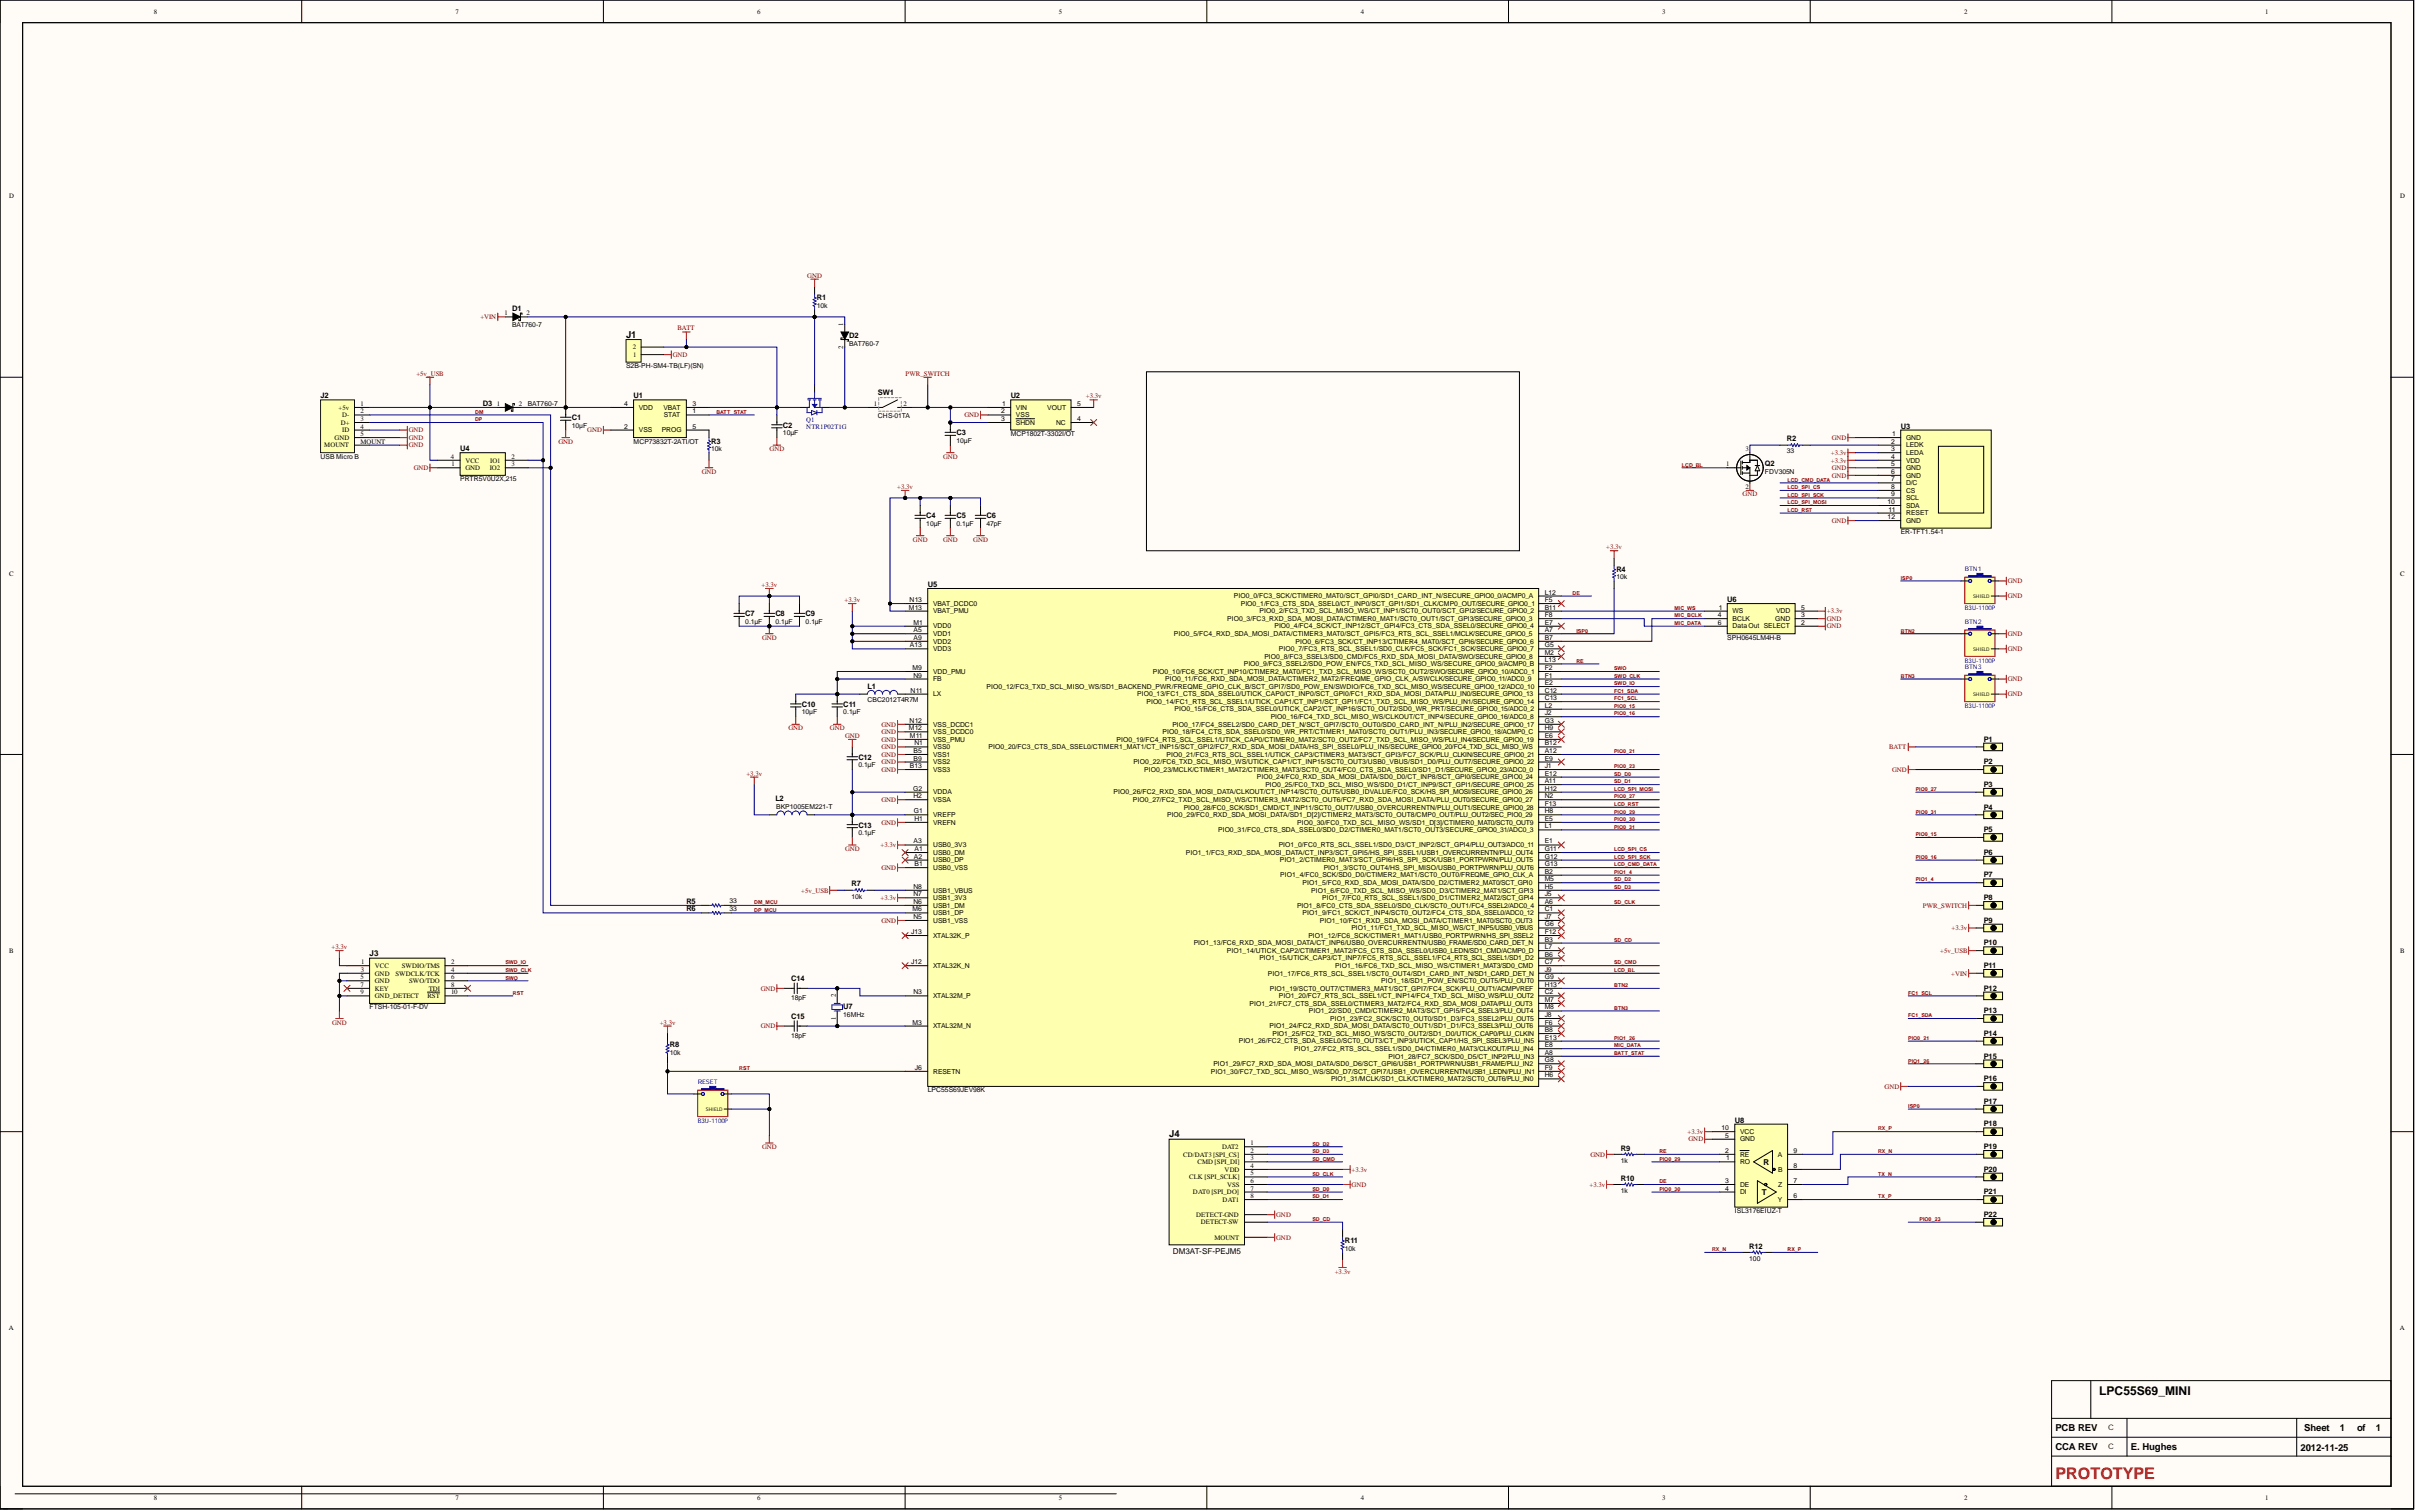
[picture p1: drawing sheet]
<svg xmlns="http://www.w3.org/2000/svg" width="812mm" height="508mm" viewBox="0 0 812 508" stroke-linecap="round" stroke-linejoin="round" font-family="sans-serif">
<defs><g id="words">
<text font-size="5.4" fill="#f00" x="691.2" y="497.2">PROTOTYPE</text>
<text font-size="4.1" x="705.9" y="469.2">LPC55S69_MINI</text>
<g font-size="3.2">
<text x="210.5" y="113.5">J1</text>
<text x="393.1" y="382.3">J4</text>
<text x="691.2" y="481.3">PCB REV</text>
<text x="774.9" y="481.3">Sheet</text>
<text x="786.8" y="481.3">1</text>
<text x="792.6" y="481.3">of</text>
<text x="799" y="481.3">1</text>
<text x="691.2" y="487.3">CCA REV</text>
<text x="716.5" y="487.6">E. Hughes</text>
<text x="773.6" y="487.8">2012-11-25</text>
</g>
<g font-size="2.7">
<text x="124.3" y="321.5">J3</text>
<text x="593" y="391.5">R</text>
<text x="592.4" y="401.7">T</text>
<text x="394.4" y="421.7">DM3AT-SF-PEJM5</text>
</g>
<g font-size="2.5">
<text x="274.7" y="101">R1</text>
<text x="172.2" y="104.5">D1</text>
<text x="285.6" y="113.6">D2</text>
<text x="107.8" y="133.9">J2</text>
<text x="162.3" y="136.5">D3</text>
<text x="213.1" y="133.9">U1</text>
<text x="295.2" y="132.9">SW1</text>
<text x="339.9" y="133.9">U2</text>
<text x="192.3" y="141.3">C1</text>
<text x="263.3" y="143.8">C2</text>
<text x="239.2" y="149.2">R3</text>
<text x="321.6" y="146.4">C3</text>
<text x="600.9" y="148.4">R2</text>
<text x="639.2" y="144.1">U3</text>
<text x="154.7" y="151.7">U4</text>
<text x="593.5" y="156.8">Q2</text>
<text x="311.5" y="174.3">C4</text>
<text x="321.6" y="174.3">C5</text>
<text x="331.8" y="174.3">C6</text>
<text x="312" y="197.3">U5</text>
<text x="543.5" y="192.3">R4</text>
<text x="580.8" y="202.4">U6</text>
<text x="250.6" y="207.2">C7</text>
<text x="260.7" y="207.2">C8</text>
<text x="270.9" y="207.2">C9</text>
<text x="291.7" y="231.6">L1</text>
<text x="269.6" y="237.7">C10</text>
<text x="283.6" y="237.7">C11</text>
<text x="667.1" y="249.3">P1</text>
<text x="288.6" y="255.4">C12</text>
<text x="667.1" y="257">P2</text>
<text x="260.7" y="269.4">L2</text>
<text x="667.1" y="264.6">P3</text>
<text x="667.1" y="272.2">P4</text>
<text x="288.6" y="278.3">C13</text>
<text x="667.1" y="279.8">P5</text>
<text x="667.1" y="287.4">P6</text>
<text x="286.4" y="298">R7</text>
<text x="667.1" y="295">P7</text>
<text x="230.8" y="303.9">R5</text>
<text x="667.1" y="302.6">P8</text>
<text x="230.8" y="306.4">R6</text>
<text x="667.1" y="310.2">P9</text>
<text x="667.1" y="317.8">P10</text>
<text x="266.1" y="329.7">C14</text>
<text x="667.1" y="325.4">P11</text>
<text x="667.1" y="333">P12</text>
<text x="283.6" y="339.4">U7</text>
<text x="667.1" y="340.7">P13</text>
<text x="266.1" y="342.4">C15</text>
<text x="225.2" y="352.1">R8</text>
<text x="667.1" y="348.3">P14</text>
<text x="667.1" y="355.9">P15</text>
<text x="667.1" y="363.5">P16</text>
<text x="667.1" y="371.1">P17</text>
<text x="583.4" y="377.4">U8</text>
<text x="667.1" y="378.7">P18</text>
<text x="545.1" y="386.8">R9</text>
<text x="667.1" y="386.3">P19</text>
<text x="667.1" y="393.9">P20</text>
<text x="545.1" y="397">R10</text>
<text x="667.1" y="401.5">P21</text>
<text x="667.1" y="409.1">P22</text>
<text x="452.2" y="418">R11</text>
<text x="588.2" y="419.8">R12</text>
<text x="708.9" y="480.9">C</text>
<text x="708.9" y="487">C</text>
</g>
<g font-size="2.3">
<text x="51.7" y="4.6">8</text>
<text x="153.2" y="4.6">7</text>
<text x="254.7" y="4.6">6</text>
<text x="356.1" y="4.6">5</text>
<text x="457.6" y="4.6">4</text>
<text x="558.9" y="4.6">3</text>
<text x="660.5" y="4.6">2</text>
<text x="761.8" y="4.6">1</text>
<text x="3" y="66.7">D</text>
<text x="807.1" y="66.7">D</text>
<text x="169.6" y="106">1</text>
<text x="177" y="106">2</text>
<text x="274.7" y="103.5">10k</text>
<text x="172.2" y="110.1">BAT760-7</text>
<text x="283.6" y="109.6" transform="rotate(-90 283.6 109.6)">1</text>
<text x="212.8" y="117.4">2</text>
<text x="213" y="120">1</text>
<text x="283.6" y="117.2" transform="rotate(-90 283.6 117.2)">2</text>
<text x="285.6" y="116.2">BAT760-7</text>
<text x="210.5" y="123.8">S2B-PH-SM4-TB(LF)(SN)</text>
<text x="113.9" y="137.7">+5v</text>
<text x="121.2" y="136.5">1</text>
<text x="167.1" y="136.5">1</text>
<text x="174.5" y="136.5">2</text>
<text x="177.5" y="136.5">BAT760-7</text>
<text x="209.8" y="136.5">4</text>
<text x="214.8" y="137.7">VDD</text>
<text x="223.1" y="137.7">VBAT</text>
<text x="232.8" y="136.5">3</text>
<text x="293.9" y="136.5">1</text>
<text x="303.9" y="136.5">2</text>
<text x="337" y="136.5">1</text>
<text x="341.7" y="137.7">VIN</text>
<text x="352.1" y="137.7">VOUT</text>
<text x="362.2" y="136.5">5</text>
<text x="114.6" y="142.8">D+</text>
<text x="115.1" y="140.3">D-</text>
<text x="121.2" y="139">2</text>
<text x="121.2" y="141.5">3</text>
<text x="192.3" y="143.8">10µF</text>
<text x="223.3" y="140.3">STAT</text>
<text x="232.8" y="139">1</text>
<text x="295.2" y="140.5">CHS-01TA</text>
<text x="336.7" y="139">2</text>
<text x="336.7" y="141.5">3</text>
<text x="341.7" y="140.3">VSS</text>
<text x="341.7" y="142.8">SHDN</text>
<text x="355.2" y="142.8">NC</text>
<text x="362.2" y="141.5">4</text>
<text x="112.5" y="147.9">GND</text>
<text x="115.1" y="145.3">ID</text>
<text x="121.2" y="144.1">4</text>
<text x="121.2" y="146.6">5</text>
<text x="121.2" y="149.2">MOUNT</text>
<text x="209.8" y="144.1">2</text>
<text x="213.1" y="149.2">MCP73832T-2ATI/OT</text>
<text x="214.8" y="145.3">VSS</text>
<text x="222.5" y="145.3">PROG</text>
<text x="232.8" y="144.1">5</text>
<text x="263.3" y="146.4">10µF</text>
<text x="321.6" y="148.9">10µF</text>
<text x="339.9" y="146.6">MCP1802T-3302I/OT</text>
<text x="636" y="149.2">2</text>
<text x="636.3" y="146.6">1</text>
<text x="640.9" y="147.9">GND</text>
<text x="107.8" y="154.2">USB Micro B</text>
<text x="109.1" y="150.4">MOUNT</text>
<text x="151.6" y="154.2">4</text>
<text x="156.5" y="155.5">VCC</text>
<text x="164.9" y="155.5">IO1</text>
<text x="172" y="154.2">2</text>
<text x="239.2" y="151.7">10k</text>
<text x="587" y="151.7">3</text>
<text x="600.9" y="152.5">33</text>
<text x="636" y="151.7">3</text>
<text x="636" y="154.2">4</text>
<text x="640.9" y="150.4">LEDK</text>
<text x="640.9" y="153">LEDA</text>
<text x="640.9" y="155.5">VDD</text>
<text x="151.8" y="156.8">1</text>
<text x="154.7" y="161.8">PRTR5V0U2X,215</text>
<text x="156.5" y="158">GND</text>
<text x="164.7" y="158">IO2</text>
<text x="172" y="156.8">3</text>
<text x="580.5" y="156.8">1</text>
<text x="593.5" y="159.3">FDV305N</text>
<text x="636" y="156.8">5</text>
<text x="636" y="159.3">6</text>
<text x="636" y="161.8">7</text>
<text x="640.9" y="158">GND</text>
<text x="640.9" y="160.6">GND</text>
<text x="586.9" y="164.4">2</text>
<text x="636" y="164.4">8</text>
<text x="636" y="166.9">9</text>
<text x="640.9" y="163.1">D/C</text>
<text x="640.9" y="165.6">CS</text>
<text x="634.7" y="169.4">10</text>
<text x="635" y="172">11</text>
<text x="640.9" y="168.2">SCL</text>
<text x="640.9" y="170.7">SDA</text>
<text x="640.9" y="173.2">RESET</text>
<text x="311.5" y="176.8">10µF</text>
<text x="321.6" y="176.8">0.1µF</text>
<text x="331.8" y="176.8">47pF</text>
<text x="634.8" y="174.5">12</text>
<text x="639.2" y="179.6">ER-TFT1.54-1</text>
<text x="640.9" y="175.8">GND</text>
<text x="3" y="193.5">C</text>
<text x="543.5" y="194.8">10k</text>
<text x="807.1" y="193.5">C</text>
<text x="305.9" y="202.4">N13</text>
<text x="313.8" y="203.7">VBAT_DCDC0</text>
<text x="415" y="201.1">PIO0_0/FC3_SCK/CTIMER0_MAT0/SCT_GPI0/SD1_CARD_INT_N/SECURE_GPIO0_0/ACMP0_A</text>
<text x="417.2" y="203.7">PIO0_1/FC3_CTS_SDA_SSEL0/CT_INP0/SCT_GPI1/SD1_CLK/CMP0_OUT/SECURE_GPIO0_1</text>
<text x="519.5" y="202.4">F5</text>
<text x="519.5" y="199.9">L12</text>
<text x="250.6" y="209.8">0.1µF</text>
<text x="260.7" y="209.8">0.1µF</text>
<text x="270.9" y="209.8">0.1µF</text>
<text x="305.6" y="205">M13</text>
<text x="313.8" y="206.2">VBAT_PMU</text>
<text x="412.7" y="208.8">PIO0_3/FC3_RXD_SDA_MOSI_DATA/CTIMER0_MAT1/SCT0_OUT1/SCT_GPI3/SECURE_GPIO0_3</text>
<text x="423.6" y="206.2">PIO0_2/FC3_TXD_SCL_MISO_WS/CT_INP1/SCT0_OUT0/SCT_GPI2/SECURE_GPIO0_2</text>
<text x="519.5" y="207.5">F8</text>
<text x="519.5" y="205">B11</text>
<text x="577.6" y="207.5">4</text>
<text x="578" y="205">1</text>
<text x="582.6" y="206.2">WS</text>
<text x="582.6" y="208.8">BCLK</text>
<text x="597" y="208.8">GND</text>
<text x="597.2" y="206.2">VDD</text>
<text x="605.7" y="207.5">3</text>
<text x="605.7" y="205">5</text>
<text x="307.2" y="210">M1</text>
<text x="307.2" y="212.6">A5</text>
<text x="307.2" y="215.1">A9</text>
<text x="313.8" y="211.3">VDD0</text>
<text x="313.8" y="213.8">VDD1</text>
<text x="394.7" y="213.8">PIO0_5/FC4_RXD_SDA_MOSI_DATA/CTIMER3_MAT0/SCT_GPI5/FC3_RTS_SCL_SSEL1/MCLK/SECURE_GPIO0_5</text>
<text x="428.6" y="211.3">PIO0_4/FC4_SCK/CT_INP12/SCT_GPI4/FC3_CTS_SDA_SSEL0/SECURE_GPIO0_4</text>
<text x="519.5" y="212.6">A7</text>
<text x="519.5" y="215.1">B7</text>
<text x="519.5" y="210">E7</text>
<text x="577.6" y="210">6</text>
<text x="580.8" y="215.1">SPH0645LM4H-B</text>
<text x="582.6" y="211.3">Data Out SELECT</text>
<text x="605.7" y="210">2</text>
<text x="306" y="217.6">A13</text>
<text x="313.8" y="216.4">VDD2</text>
<text x="313.8" y="218.9">VDD3</text>
<text x="425.2" y="221.4">PIO0_8/FC3_SSEL3/SD0_CMD/FC5_RXD_SDA_MOSI_DATA/SWO/SECURE_GPIO0_8</text>
<text x="430.1" y="218.9">PIO0_7/FC3_RTS_SCL_SSEL1/SD0_CLK/FC5_SCK/FC1_SCK/SECURE_GPIO0_7</text>
<text x="435.7" y="216.4">PIO0_6/FC3_SCK/CT_INP13/CTIMER4_MAT0/SCT_GPI6/SECURE_GPIO0_6</text>
<text x="519.5" y="220.2">M2</text>
<text x="519.5" y="217.6">G5</text>
<text x="306.9" y="225.2">M9</text>
<text x="307.2" y="227.8">N9</text>
<text x="313.8" y="226.5">VDD_PMU</text>
<text x="387.6" y="226.5">PIO0_10/FC6_SCK/CT_INP10/CTIMER2_MAT0/FC1_TXD_SCL_MISO_WS/SCT0_OUT2/SWO/SECURE_GPIO0_10/ADC0_1</text>
<text x="418.3" y="224">PIO0_9/FC3_SSEL2/SD0_POW_EN/FC5_TXD_SCL_MISO_WS/SECURE_GPIO0_9/ACMP0_B</text>
<text x="519.5" y="227.8">F1</text>
<text x="519.5" y="225.2">F2</text>
<text x="519.5" y="222.7">L13</text>
<text x="306.2" y="232.9">N11</text>
<text x="313.8" y="229.1">FB</text>
<text x="331.8" y="231.6">PIO0_12/FC3_TXD_SCL_MISO_WS/SD1_BACKEND_PWR/FREQME_GPIO_CLK_B/SCT_GPI7/SD0_POW_EN/SWDIO/FC6_TXD_SCL_MISO_WS/SECURE_GPIO0_12/ADC0_10</text>
<text x="391.9" y="229.1">PIO0_11/FC6_RXD_SDA_MOSI_DATA/CTIMER2_MAT2/FREQME_GPIO_CLK_A/SWCLK/SECURE_GPIO0_11/ADC0_9</text>
<text x="519.5" y="230.3">E2</text>
<text x="519.5" y="232.9">C12</text>
<text x="291.7" y="236.2">CBC2012T4R7M</text>
<text x="313.8" y="234.1">LX</text>
<text x="382.4" y="234.1">PIO0_13/FC1_CTS_SDA_SSEL0/UTICK_CAP0/CT_INP0/SCT_GPI0/FC1_RXD_SDA_MOSI_DATA/PLU_IN0/SECURE_GPIO0_13</text>
<text x="385.5" y="236.7">PIO0_14/FC1_RTS_SCL_SSEL1/UTICK_CAP1/CT_INP1/SCT_GPI1/FC1_TXD_SCL_MISO_WS/PLU_IN1/SECURE_GPIO0_14</text>
<text x="395" y="239.2">PIO0_15/FC6_CTS_SDA_SSEL0/UTICK_CAP2/CT_INP16/SCT0_OUT2/SD0_WR_PRT/SECURE_GPIO0_15/ADC0_2</text>
<text x="519.5" y="237.9">L2</text>
<text x="519.5" y="235.4">C13</text>
<text x="269.6" y="240.2">10µF</text>
<text x="283.6" y="240.2">0.1µF</text>
<text x="305.6" y="245.5">M12</text>
<text x="305.9" y="243">N12</text>
<text x="313.8" y="244.3">VSS_DCDC1</text>
<text x="394.2" y="244.3">PIO0_17/FC4_SSEL2/SD0_CARD_DET_N/SCT_GPI7/SCT0_OUT0/SD0_CARD_INT_N/PLU_IN2/SECURE_GPIO0_17</text>
<text x="427.3" y="241.7">PIO0_16/FC4_TXD_SCL_MISO_WS/CLKOUT/CT_INP4/SECURE_GPIO0_16/ADC0_8</text>
<text x="519.5" y="240.5">J2</text>
<text x="519.5" y="243">G3</text>
<text x="519.5" y="245.5">H9</text>
<text x="306" y="248.1">M11</text>
<text x="307.5" y="250.6">N1</text>
<text x="313.8" y="251.9">VSS0</text>
<text x="313.8" y="249.3">VSS_PMU</text>
<text x="313.8" y="246.8">VSS_DCDC0</text>
<text x="332.4" y="251.9">PIO0_20/FC3_CTS_SDA_SSEL0/CTIMER1_MAT1/CT_INP15/SCT_GPI2/FC7_RXD_SDA_MOSI_DATA/HS_SPI_SSEL0/PLU_IN5/SECURE_GPIO0_20/FC4_TXD_SCL_MISO_WS</text>
<text x="375.5" y="249.3">PIO0_19/FC4_RTS_SCL_SSEL1/UTICK_CAP0/CTIMER0_MAT2/SCT0_OUT2/FC7_TXD_SCL_MISO_WS/PLU_IN4/SECURE_GPIO0_19</text>
<text x="390.9" y="246.8">PIO0_18/FC4_CTS_SDA_SSEL0/SD0_WR_PRT/CTIMER1_MAT0/SCT0_OUT1/PLU_IN3/SECURE_GPIO0_18/ACMP0_C</text>
<text x="519.5" y="248.1">E6</text>
<text x="519.5" y="250.6">B12</text>
<text x="288.6" y="258">0.1µF</text>
<text x="307.2" y="253.1">B5</text>
<text x="307.2" y="255.7">B9</text>
<text x="313.8" y="254.4">VSS1</text>
<text x="313.8" y="257">VSS2</text>
<text x="381.1" y="257">PIO0_22/FC6_TXD_SCL_MISO_WS/UTICK_CAP1/CT_INP15/SCT0_OUT3/USB0_VBUS/SD1_D0/PLU_OUT7/SECURE_GPIO0_22</text>
<text x="392.3" y="254.4">PIO0_21/FC3_RTS_SCL_SSEL1/UTICK_CAP3/CTIMER3_MAT3/SCT_GPI3/FC7_SCK/PLU_CLKIN/SECURE_GPIO0_21</text>
<text x="519.5" y="255.7">E9</text>
<text x="519.5" y="253.1">A12</text>
<text x="306" y="258.2">B13</text>
<text x="313.8" y="259.5">VSS3</text>
<text x="384.8" y="259.5">PIO0_23/MCLK/CTIMER1_MAT2/CTIMER3_MAT3/SCT0_OUT4/FC0_CTS_SDA_SSEL0/SD1_D1/SECURE_GPIO0_23/ADC0_0</text>
<text x="422.6" y="262">PIO0_24/FC0_RXD_SDA_MOSI_DATA/SD0_D0/CT_INP8/SCT_GPI0/SECURE_GPIO0_24</text>
<text x="519.5" y="258.2">J1</text>
<text x="519.5" y="263.3">A11</text>
<text x="519.5" y="260.8">E12</text>
<text x="307.1" y="265.8">G2</text>
<text x="307.2" y="268.4">H2</text>
<text x="313.8" y="267.1">VDDA</text>
<text x="313.8" y="269.6">VSSA</text>
<text x="374.5" y="267.1">PIO0_26/FC2_RXD_SDA_MOSI_DATA/CLKOUT/CT_INP14/SCT0_OUT5/USB0_IDVALUE/FC0_SCK/HS_SPI_MOSI/SECURE_GPIO0_26</text>
<text x="381" y="269.6">PIO0_27/FC2_TXD_SCL_MISO_WS/CTIMER3_MAT2/SCT0_OUT6/FC7_RXD_SDA_MOSI_DATA/PLU_OUT0/SECURE_GPIO0_27</text>
<text x="425.5" y="264.6">PIO0_25/FC0_TXD_SCL_MISO_WS/SD0_D1/CT_INP9/SCT_GPI1/SECURE_GPIO0_25</text>
<text x="519.5" y="268.4">N2</text>
<text x="519.5" y="265.8">H12</text>
<text x="261" y="271.9">BKP1005EM221-T</text>
<text x="307.3" y="273.4">G1</text>
<text x="307.5" y="276">H1</text>
<text x="313.8" y="274.7">VREFP</text>
<text x="392.5" y="274.7">PIO0_29/FC0_RXD_SDA_MOSI_DATA/SD1_D[2]/CTIMER2_MAT3/SCT0_OUT8/CMP0_OUT/PLU_OUT2/SEC_PIO0_29</text>
<text x="398" y="272.2">PIO0_28/FC0_SCK/SD1_CMD/CT_INP11/SCT0_OUT7/USB0_OVERCURRENTN/PLU_OUT1/SECURE_GPIO0_28</text>
<text x="519.5" y="276">E5</text>
<text x="519.5" y="273.4">H8</text>
<text x="519.5" y="270.9">F13</text>
<text x="288.6" y="280.8">0.1µF</text>
<text x="313.8" y="277.2">VREFN</text>
<text x="409.6" y="279.8">PIO0_31/FC0_CTS_SDA_SSEL0/SD0_D2/CTIMER0_MAT1/SCT0_OUT3/SECURE_GPIO0_31/ADC0_3</text>
<text x="436.3" y="277.2">PIO0_30/FC0_TXD_SCL_MISO_WS/SD1_D[3]/CTIMER0_MAT0/SCT0_OUT9</text>
<text x="519.5" y="278.5">L1</text>
<text x="307.2" y="283.6">A3</text>
<text x="307.6" y="286.1">A1</text>
<text x="313.8" y="287.4">USB0_DM</text>
<text x="313.8" y="284.9">USB0_3V3</text>
<text x="398.8" y="287.4">PIO1_1/FC3_RXD_SDA_MOSI_DATA/CT_INP3/SCT_GPI5/HS_SPI_SSEL1/USB1_OVERCURRENTN/PLU_OUT4</text>
<text x="430" y="284.9">PIO1_0/FC0_RTS_SCL_SSEL1/SD0_D3/CT_INP2/SCT_GPI4/PLU_OUT3/ADC0_11</text>
<text x="519.5" y="283.6">E1</text>
<text x="519.5" y="286.1">G11</text>
<text x="307.3" y="288.7">A2</text>
<text x="307.6" y="291.2">B1</text>
<text x="313.8" y="292.5">USB0_VSS</text>
<text x="313.8" y="289.9">USB0_DP</text>
<text x="430.4" y="289.9">PIO1_2/CTIMER0_MAT3/SCT_GPI6/HS_SPI_SCK/USB1_PORTPWRN/PLU_OUT5</text>
<text x="445.1" y="292.5">PIO1_3/SCT0_OUT4/HS_SPI_MISO/USB0_PORTPWRN/PLU_OUT6</text>
<text x="519.5" y="293.7">B2</text>
<text x="519.5" y="288.7">G12</text>
<text x="519.5" y="291.2">G13</text>
<text x="307.2" y="298.8">N8</text>
<text x="430.5" y="295">PIO1_4/FC0_SCK/SD0_D0/CTIMER2_MAT1/SCT0_OUT0/FREQME_GPIO_CLK_A</text>
<text x="438" y="297.5">PIO1_5/FC0_RXD_SDA_MOSI_DATA/SD0_D2/CTIMER2_MAT0/SCT_GPI0</text>
<text x="519.5" y="298.8">H5</text>
<text x="519.5" y="296.3">M5</text>
<text x="245.3" y="303.6">33</text>
<text x="286.4" y="302.1">10k</text>
<text x="307.2" y="303.9">N6</text>
<text x="307.2" y="301.3">N7</text>
<text x="313.8" y="305.1">USB1_DM</text>
<text x="313.8" y="302.6">USB1_3V3</text>
<text x="313.8" y="300.1">USB1_VBUS</text>
<text x="436.2" y="305.1">PIO1_8/FC0_CTS_SDA_SSEL0/SD0_CLK/SCT0_OUT1/FC4_SSEL2/ADC0_4</text>
<text x="440.9" y="300.1">PIO1_6/FC0_TXD_SCL_MISO_WS/SD0_D3/CTIMER2_MAT1/SCT_GPI3</text>
<text x="444.6" y="302.6">PIO1_7/FC0_RTS_SCL_SSEL1/SD0_D1/CTIMER2_MAT2/SCT_GPI4</text>
<text x="519.5" y="301.3">J5</text>
<text x="519.5" y="303.9">A6</text>
<text x="245.3" y="306.2">33</text>
<text x="306.9" y="306.4">M6</text>
<text x="307.2" y="308.9">N5</text>
<text x="313.8" y="310.2">USB1_VSS</text>
<text x="313.8" y="307.7">USB1_DP</text>
<text x="438" y="307.7">PIO1_9/FC1_SCK/CT_INP4/SCT0_OUT2/FC4_CTS_SDA_SSEL0/ADC0_12</text>
<text x="443.9" y="310.2">PIO1_10/FC1_RXD_SDA_MOSI_DATA/CTIMER1_MAT0/SCT0_OUT3</text>
<text x="519.5" y="306.4">C1</text>
<text x="519.5" y="311.5">G6</text>
<text x="519.5" y="308.9">J7</text>
<text x="306.4" y="314">J13</text>
<text x="313.8" y="315.3">XTAL32K_P</text>
<text x="401.4" y="317.8">PIO1_13/FC6_RXD_SDA_MOSI_DATA/CT_INP6/USB0_OVERCURRENTN/USB0_FRAME/SD0_CARD_DET_N</text>
<text x="440" y="315.3">PIO1_12/FC6_SCK/CTIMER1_MAT1/USB0_PORTPWRN/HS_SPI_SSEL2</text>
<text x="454.4" y="312.8">PIO1_11/FC1_TXD_SCL_MISO_WS/CT_INP5/USB0_VBUS</text>
<text x="519.5" y="316.6">B3</text>
<text x="519.5" y="314">F12</text>
<text x="3.1" y="320.4">B</text>
<text x="412.6" y="320.4">PIO1_14/UTICK_CAP2/CTIMER1_MAT2/FC5_CTS_SDA_SSEL0/USB0_LEDN/SD1_CMD/ACMP0_D</text>
<text x="423.5" y="322.9">PIO1_15/UTICK_CAP3/CT_INP7/FC5_RTS_SCL_SSEL1/FC4_RTS_SCL_SSEL1/SD1_D2</text>
<text x="519.5" y="321.6">B6</text>
<text x="519.5" y="319.1">L7</text>
<text x="807.2" y="320.4">B</text>
<text x="121.2" y="329.2">5</text>
<text x="121.3" y="326.7">3</text>
<text x="121.4" y="324.2">1</text>
<text x="126.1" y="325.4">VCC</text>
<text x="126.1" y="328">GND</text>
<text x="133" y="328">SWDCLK/TCK</text>
<text x="135.1" y="325.4">SWDIO/TMS</text>
<text x="151.7" y="324.2">2</text>
<text x="151.7" y="326.7">4</text>
<text x="151.7" y="329.2">6</text>
<text x="306.4" y="324.2">J12</text>
<text x="313.8" y="325.4">XTAL32K_N</text>
<text x="426.4" y="328">PIO1_17/FC6_RTS_SCL_SSEL1/SCT0_OUT4/SD1_CARD_INT_N/SD1_CARD_DET_N</text>
<text x="449" y="325.4">PIO1_16/FC6_TXD_SCL_MISO_WS/CTIMER1_MAT3/SD0_CMD</text>
<text x="519.5" y="324.2">C7</text>
<text x="519.5" y="329.2">G9</text>
<text x="519.5" y="326.7">J9</text>
<text x="121.2" y="331.8">7</text>
<text x="121.2" y="334.3">9</text>
<text x="126.1" y="330.5">GND</text>
<text x="126.1" y="333">KEY</text>
<text x="126.1" y="335.6">GND_DETECT</text>
<text x="137.6" y="330.5">SWO/TDO</text>
<text x="143.7" y="335.6">RST</text>
<text x="144.2" y="333">TDI</text>
<text x="151.7" y="331.8">8</text>
<text x="151.7" y="334.3">10</text>
<text x="281" y="335.3" transform="rotate(-90 281 335.3)">2</text>
<text x="307.2" y="334.3">N3</text>
<text x="313.8" y="335.6">XTAL32M_P</text>
<text x="427" y="333">PIO1_19/SCT0_OUT7/CTIMER3_MAT1/SCT_GPI7/FC4_SCK/PLU_OUT1/ACMPVREF</text>
<text x="430.1" y="335.6">PIO1_20/FC7_RTS_SCL_SSEL1/CT_INP14/FC4_TXD_SCL_MISO_WS/PLU_OUT2</text>
<text x="464.5" y="330.5">PIO1_18/SD1_POW_EN/SCT0_OUT5/PLU_OUT0</text>
<text x="519.5" y="334.3">C2</text>
<text x="519.5" y="331.8">H13</text>
<text x="124.3" y="339.4">FTSH-105-01-F-DV</text>
<text x="266.1" y="336.3">18pF</text>
<text x="283.6" y="341.9">16MHz</text>
<text x="420.2" y="338.1">PIO1_21/FC7_CTS_SDA_SSEL0/CTIMER3_MAT2/FC4_RXD_SDA_MOSI_DATA/PLU_OUT3</text>
<text x="440.1" y="340.7">PIO1_22/SD0_CMD/CTIMER2_MAT3/SCT_GPI5/FC4_SSEL3/PLU_OUT4</text>
<text x="519.5" y="336.8">M7</text>
<text x="519.5" y="341.9">J8</text>
<text x="519.5" y="339.4">M8</text>
<text x="281" y="342.8" transform="rotate(-90 281 342.8)">1</text>
<text x="306.9" y="344.5">M3</text>
<text x="313.8" y="345.7">XTAL32M_N</text>
<text x="427" y="345.7">PIO1_24/FC2_RXD_SDA_MOSI_DATA/SCT0_OUT1/SD1_D1/FC3_SSEL3/PLU_OUT6</text>
<text x="447.3" y="343.2">PIO1_23/FC2_SCK/SCT0_OUT0/SD1_D3/FC3_SSEL2/PLU_OUT5</text>
<text x="519.5" y="344.5">F6</text>
<text x="519.5" y="347">B8</text>
<text x="266.1" y="349">18pF</text>
<text x="416.6" y="350.8">PIO1_26/FC2_CTS_SDA_SSEL0/SCT0_OUT3/CT_INP3/UTICK_CAP1/HS_SPI_SSEL3/PLU_IN5</text>
<text x="427.9" y="348.3">PIO1_25/FC2_TXD_SCL_MISO_WS/SCT0_OUT2/SD1_D0/UTICK_CAP0/PLU_CLKIN</text>
<text x="435.2" y="353.3">PIO1_27/FC2_RTS_SCL_SSEL1/SD0_D4/CTIMER0_MAT3/CLKOUT/PLU_IN4</text>
<text x="519.5" y="352.1">E8</text>
<text x="519.5" y="349.5">E13</text>
<text x="225.2" y="354.6">10k</text>
<text x="307.7" y="359.7">J6</text>
<text x="408" y="358.4">PIO1_29/FC7_RXD_SDA_MOSI_DATA/SD0_D6/SCT_GPI6/USB1_PORTPWRN/USB1_FRAME/PLU_IN2</text>
<text x="467" y="355.9">PIO1_28/FC7_SCK/SD0_D5/CT_INP2/PLU_IN3</text>
<text x="519.5" y="354.6">A8</text>
<text x="519.5" y="357.1">G8</text>
<text x="519.5" y="359.7">F9</text>
<text x="313.8" y="360.9">RESETN</text>
<text x="407.2" y="360.9">PIO1_30/FC7_TXD_SCL_MISO_WS/SD0_D7/SCT_GPI7/USB1_OVERCURRENTN/USB1_LEDN/PLU_IN1</text>
<text x="447.6" y="363.5">PIO1_31/MCLK/SD1_CLK/CTIMER0_MAT2/SCT0_OUT6/PLU_IN0</text>
<text x="519.5" y="362.2">H6</text>
<text x="312" y="367.3">LPC55S69JEV98K</text>
<text x="578.9" y="380">10</text>
<text x="580.2" y="382.5">5</text>
<text x="585.1" y="383.8">GND</text>
<text x="585.1" y="381.2">VCC</text>
<text x="397.9" y="388.8">CD/DAT3 [SPI_CS]</text>
<text x="411" y="386.3">DAT2</text>
<text x="420.5" y="385">1</text>
<text x="420.5" y="387.6">2</text>
<text x="580.2" y="387.6">2</text>
<text x="585.1" y="388.8">RE</text>
<text x="597.8" y="388.8">A</text>
<text x="603.2" y="387.6">9</text>
<text x="402.7" y="391.4">CMD [SPI_DI]</text>
<text x="411.8" y="393.9">VDD</text>
<text x="420.5" y="390.1">3</text>
<text x="420.5" y="392.6">4</text>
<text x="420.5" y="395.2">5</text>
<text x="545.1" y="390.9">1k</text>
<text x="580.5" y="390.1">1</text>
<text x="585.1" y="391.4">RO</text>
<text x="598" y="393.9">B</text>
<text x="603.2" y="392.6">8</text>
<text x="399.9" y="396.5">CLK [SPI_SCLK]</text>
<text x="401.2" y="401.5">DAT0 [SPI_DO]</text>
<text x="412.7" y="399">VSS</text>
<text x="420.5" y="397.7">6</text>
<text x="420.5" y="400.3">7</text>
<text x="545.1" y="401">1k</text>
<text x="580.2" y="397.7">3</text>
<text x="580.2" y="400.3">4</text>
<text x="585.1" y="399">DE</text>
<text x="585.1" y="401.5">DI</text>
<text x="598" y="399">Z</text>
<text x="603.2" y="397.7">7</text>
<text x="411.1" y="404.1">DAT1</text>
<text x="420.5" y="402.8">8</text>
<text x="583.4" y="407.9">ISL3176EIUZ-T</text>
<text x="597.8" y="404.1">Y</text>
<text x="603.2" y="402.8">6</text>
<text x="402.3" y="409.1">DETECT-GND</text>
<text x="403.8" y="411.7">DETECT-SW</text>
<text x="408.4" y="416.7">MOUNT</text>
<text x="452.2" y="420.5">10k</text>
<text x="588.2" y="423.8">100</text>
<text x="3" y="447.2">A</text>
<text x="807" y="447.2">A</text>
<text x="51.7" y="504.3">8</text>
<text x="153.2" y="504.3">7</text>
<text x="254.7" y="504.3">6</text>
<text x="356.1" y="504.3">5</text>
<text x="457.6" y="504.3">4</text>
<text x="558.9" y="504.3">3</text>
<text x="660.5" y="504.3">2</text>
<text x="761.8" y="504.3">1</text>
</g>
<g font-size="2.3" fill="#800000">
<text x="271.5" y="93.4">GND</text>
<text x="161.6" y="107.3">+VIN</text>
<text x="227.9" y="111.1">BATT</text>
<text x="226.2" y="120">GND</text>
<text x="140" y="126.3">+5v_USB</text>
<text x="304.5" y="126.3">PWR_SWITCH</text>
<text x="365.2" y="133.9">+3.3v</text>
<text x="324.3" y="140.3">GND</text>
<text x="137.5" y="145.3">GND</text>
<text x="137.5" y="147.9">GND</text>
<text x="187.8" y="149.2">GND</text>
<text x="197.5" y="145.3">GND</text>
<text x="616" y="147.9">GND</text>
<text x="137.5" y="150.4">GND</text>
<text x="258.8" y="151.7">GND</text>
<text x="317.1" y="154.2">GND</text>
<text x="615.7" y="155.5">+3.3v</text>
<text x="615.7" y="153">+3.3v</text>
<text x="139.2" y="158">GND</text>
<text x="236" y="159.3">GND</text>
<text x="616" y="158">GND</text>
<text x="616" y="160.6">GND</text>
<text x="301.7" y="164.4">+3.3v</text>
<text x="586" y="166.9">GND</text>
<text x="616" y="175.8">GND</text>
<text x="307" y="182.1">GND</text>
<text x="317.1" y="182.1">GND</text>
<text x="327.3" y="182.1">GND</text>
<text x="540.2" y="184.7">+3.3v</text>
<text x="256.1" y="197.3">+3.3v</text>
<text x="675.2" y="196.1">GND</text>
<text x="284" y="202.4">+3.3v</text>
<text x="675.2" y="201.1">GND</text>
<text x="614.3" y="206.2">+3.3v</text>
<text x="614.3" y="208.8">GND</text>
<text x="256.3" y="215.1">GND</text>
<text x="614.3" y="211.3">GND</text>
<text x="675.2" y="213.8">GND</text>
<text x="675.2" y="218.9">GND</text>
<text x="675.2" y="229.1">GND</text>
<text x="675.2" y="234.1">GND</text>
<text x="265.1" y="245.5">GND</text>
<text x="279.1" y="245.5">GND</text>
<text x="296.4" y="244.3">GND</text>
<text x="284.2" y="248.1">GND</text>
<text x="296.4" y="251.9">GND</text>
<text x="296.4" y="249.3">GND</text>
<text x="296.4" y="246.8">GND</text>
<text x="635.3" y="251.9">BATT</text>
<text x="296.4" y="257">GND</text>
<text x="296.4" y="254.4">GND</text>
<text x="251" y="260.8">+3.3v</text>
<text x="296.4" y="259.5">GND</text>
<text x="636.3" y="259.5">GND</text>
<text x="296.4" y="269.6">GND</text>
<text x="296.4" y="277.2">GND</text>
<text x="284.2" y="286.1">GND</text>
<text x="296.1" y="284.9">+3.3v</text>
<text x="296.4" y="292.5">GND</text>
<text x="269.4" y="300.1">+5v_USB</text>
<text x="296.1" y="302.6">+3.3v</text>
<text x="646.6" y="305.1">PWR_SWITCH</text>
<text x="296.4" y="310.2">GND</text>
<text x="656.2" y="312.8">+3.3v</text>
<text x="111.5" y="319.1">+3.3v</text>
<text x="652.4" y="320.4">+5v_USB</text>
<text x="656.2" y="328">+VIN</text>
<text x="255.8" y="333">GND</text>
<text x="111.7" y="344.5">GND</text>
<text x="221.8" y="344.5">+3.3v</text>
<text x="255.8" y="345.7">GND</text>
<text x="633.8" y="366">GND</text>
<text x="567.5" y="381.2">+3.3v</text>
<text x="567.8" y="383.8">GND</text>
<text x="256.3" y="386.3">GND</text>
<text x="534.8" y="388.8">GND</text>
<text x="454.5" y="393.9">+3.3v</text>
<text x="454.5" y="399">GND</text>
<text x="534.5" y="399">+3.3v</text>
<text x="429.2" y="409.1">GND</text>
<text x="429.2" y="416.7">GND</text>
<text x="448.9" y="428.2">+3.3v</text>
</g>
<g font-size="2.3" fill="#000080">
<text x="271.1" y="141.8">Q1</text>
<text x="271.1" y="144.3">NTR1P02T1G</text>
</g>
<g font-size="2.1" fill="#000080">
<text x="660.7" y="192.1">BTN1</text>
<text x="660.7" y="209.9">BTN2</text>
<text x="660.7" y="205">B3U-1100P</text>
<text x="660.7" y="222.8">B3U-1100P</text>
<text x="660.7" y="225.1">BTN3</text>
<text x="660.7" y="238">B3U-1100P</text>
<text x="234.6" y="364.6">RESET</text>
<text x="234.6" y="377.5">B3U-1100P</text>
</g>
<g font-size="1.8" fill="#800000">
<text x="159.8" y="141.6">DP</text>
<text x="159.8" y="139.1">DM</text>
<text x="241" y="139.1">BATT_STAT</text>
<text x="565.6" y="156.8">LCD_BL</text>
<text x="601.1" y="161.9">LCD_CMD_DATA</text>
<text x="601.1" y="164.5">LCD_SPI_CS</text>
<text x="601.1" y="167">LCD_SPI_SCK</text>
<text x="601.1" y="169.5">LCD_SPI_MOSI</text>
<text x="601.1" y="172.1">LCD_RST</text>
<text x="639.2" y="194.9">ISP0</text>
<text x="528.8" y="200">DE</text>
<text x="563.1" y="205">MIC_WS</text>
<text x="563.1" y="207.6">MIC_BCLK</text>
<text x="530.1" y="212.6">ISP0</text>
<text x="563.1" y="210.1">MIC_DATA</text>
<text x="639.2" y="212.6">BTN2</text>
<text x="530.1" y="222.8">RE</text>
<text x="542.8" y="227.9">SWD_CLK</text>
<text x="542.8" y="225.3">SWO</text>
<text x="639.2" y="227.9">BTN3</text>
<text x="542.8" y="230.4">SWD_IO</text>
<text x="542.8" y="232.9">FC1_SDA</text>
<text x="542.8" y="235.5">FC1_SCL</text>
<text x="542.8" y="238">PIO0_15</text>
<text x="542.8" y="240.5">PIO0_16</text>
<text x="542.8" y="253.2">PIO0_21</text>
<text x="542.8" y="260.8">SD_D0</text>
<text x="542.8" y="263.4">SD_D1</text>
<text x="542.8" y="258.3">PIO0_23</text>
<text x="542.8" y="265.9">LCD_SPI_MOSI</text>
<text x="542.8" y="268.4">PIO0_27</text>
<text x="644.2" y="265.9">PIO0_27</text>
<text x="542.8" y="271">LCD_RST</text>
<text x="542.8" y="273.5">PIO0_29</text>
<text x="644.2" y="273.5">PIO0_31</text>
<text x="542.8" y="278.6">PIO0_31</text>
<text x="542.8" y="276.1">PIO0_30</text>
<text x="644.2" y="281.1">PIO0_15</text>
<text x="542.8" y="286.2">LCD_SPI_CS</text>
<text x="542.8" y="291.3">LCD_CMD_DATA</text>
<text x="542.8" y="288.7">LCD_SPI_SCK</text>
<text x="542.8" y="293.8">PIO1_4</text>
<text x="644.2" y="288.7">PIO0_16</text>
<text x="542.8" y="296.3">SD_D2</text>
<text x="542.8" y="298.9">SD_D3</text>
<text x="644.2" y="296.3">PIO1_4</text>
<text x="253.6" y="304">DM_MCU</text>
<text x="542.8" y="304">SD_CLK</text>
<text x="253.6" y="306.5">DP_MCU</text>
<text x="542.8" y="316.6">SD_CD</text>
<text x="169.9" y="326.8">SWD_CLK</text>
<text x="169.9" y="324.3">SWD_IO</text>
<text x="169.9" y="329.3">SWO</text>
<text x="542.8" y="324.3">SD_CMD</text>
<text x="542.8" y="326.8">LCD_BL</text>
<text x="172.5" y="334.4">RST</text>
<text x="542.8" y="331.9">BTN2</text>
<text x="641.7" y="334.4">FC1_SCL</text>
<text x="542.8" y="339.5">BTN3</text>
<text x="641.7" y="342">FC1_SDA</text>
<text x="542.8" y="349.6">PIO1_26</text>
<text x="542.8" y="352.2">MIC_DATA</text>
<text x="641.7" y="349.6">PIO0_21</text>
<text x="248.6" y="359.8">RST</text>
<text x="542.8" y="354.7">BATT_STAT</text>
<text x="641.7" y="357.2">PIO1_26</text>
<text x="641.7" y="372.4">ISP0</text>
<text x="631.6" y="380.1">RX_P</text>
<text x="441.3" y="387.7">SD_D3</text>
<text x="441.3" y="385.1">SD_D2</text>
<text x="558" y="387.7">RE</text>
<text x="631.6" y="387.7">RX_N</text>
<text x="441.3" y="390.2">SD_CMD</text>
<text x="441.3" y="395.3">SD_CLK</text>
<text x="558" y="390.2">PIO0_29</text>
<text x="631.6" y="395.3">TX_N</text>
<text x="441.3" y="400.3">SD_D0</text>
<text x="558" y="400.3">PIO0_30</text>
<text x="558" y="397.8">DE</text>
<text x="441.3" y="402.9">SD_D1</text>
<text x="631.6" y="402.9">TX_P</text>
<text x="441.3" y="410.5">SD_CD</text>
<text x="645.5" y="410.5">PIO0_23</text>
<text x="575.8" y="420.6">RX_N</text>
<text x="601.1" y="420.6">RX_P</text>
</g>
<g font-size="1.7">
<text x="663.5" y="201.1">SHIELD</text>
<text x="663.5" y="218.8">SHIELD</text>
<text x="663.5" y="234">SHIELD</text>
<text x="237.4" y="373.5">SHIELD</text>
</g>
</g></defs>
<path d="M0 0h811.6v507.3h-811.6z" fill-rule="evenodd" fill="#fffcf8"/>
<path d="M0 0h811.6v507.3h-811.6z" fill="none" stroke="#000" stroke-width=".34"/>
<path d="M7.6 7.6h796.4v492.1h-796.4z" fill-rule="evenodd" fill="#fffcf8"/>
<g fill="none" stroke="#000" stroke-width=".34">
<path d="M0 0h811.6v507.3h-811.6zM7.6 7.6h796.4v492.1h-796.4zM101.5 0v7.6M202.9 0v7.6M304.4 0v7.6M405.8 0v7.6M507.3 0v7.6M608.7 0v7.6M710.2 0v7.6M0 126.8h7.6M804 126.8h7.6M0 253.7h7.6"/>
<path d="M804 253.7h7.6M0 380.5h7.6M804 380.5h7.6M689.9 476.9h114.1M703.1 464.2v12.7M715.3 476.9v12.6M772.3 476.9v12.6M804 464.2h-114.1v35.5M101.5 499.7v7.6M202.9 499.7v7.6M304.4 499.7v7.6M405.8 499.7v7.6"/>
<path d="M507.3 499.7v7.6M608.7 499.7v7.6M689.9 483.2h114.1M689.9 489.5h114.1M710.2 499.7v7.6M5.1 502.2h370.3"/>
</g>
<path d="M312 197.9h205.4v167.4h-205.4z" fill-rule="evenodd" fill="#ffffb0"/>
<g fill="none" stroke="#000" stroke-width=".34">
<path d="M312 197.9h205.4v167.4h-205.4zM304.4 210.5h7.6M304.4 213.1h7.6M304.4 202.9h7.6M304.4 218.1h7.6M304.4 215.6h7.6M304.4 205.5h7.6M517.4 210.5h7.6M517.4 213.1h7.6M517.4 202.9h7.6M517.4 218.1h7.6M517.4 215.6h7.6"/>
<path d="M517.4 208h7.6M517.4 205.5h7.6M517.4 200.4h7.6M304.4 228.3h7.6M304.4 225.8h7.6M304.4 233.4h7.6M517.4 228.3h7.6M517.4 230.8h7.6M517.4 225.8h7.6M517.4 238.4h7.6M517.4 220.7h7.6M517.4 233.4h7.6"/>
<path d="M517.4 235.9h7.6M517.4 223.2h7.6M304.4 258.7h7.6M304.4 251.1h7.6M304.4 243.5h7.6M304.4 253.7h7.6M304.4 248.6h7.6M304.4 256.2h7.6M304.4 246h7.6M517.4 258.7h7.6M517.4 251.1h7.6M517.4 241h7.6"/>
<path d="M517.4 243.5h7.6M517.4 253.7h7.6M517.4 248.6h7.6M517.4 256.2h7.6M517.4 246h7.6M304.4 273.9h7.6M304.4 276.5h7.6M304.4 266.3h7.6M304.4 268.9h7.6M517.4 273.9h7.6M517.4 276.5h7.6M517.4 279h7.6"/>
<path d="M517.4 266.3h7.6M517.4 268.9h7.6M517.4 263.8h7.6M517.4 261.3h7.6M517.4 271.4h7.6M304.4 286.6h7.6M304.4 291.7h7.6M304.4 284.1h7.6M304.4 289.2h7.6M304.4 299.3h7.6M517.4 286.6h7.6M517.4 291.7h7.6"/>
<path d="M517.4 284.1h7.6M517.4 289.2h7.6M517.4 294.2h7.6M517.4 299.3h7.6M517.4 296.8h7.6M304.4 306.9h7.6M304.4 301.8h7.6M304.4 309.5h7.6M304.4 304.4h7.6M304.4 314.5h7.6M517.4 306.9h7.6M517.4 317.1h7.6"/>
<path d="M517.4 301.8h7.6M517.4 309.5h7.6M517.4 304.4h7.6M517.4 312h7.6M517.4 319.6h7.6M517.4 314.5h7.6M304.4 334.8h7.6M304.4 324.7h7.6M517.4 334.8h7.6M517.4 322.1h7.6M517.4 324.7h7.6M517.4 337.4h7.6"/>
<path d="M517.4 339.9h7.6M517.4 329.7h7.6M517.4 327.2h7.6M517.4 332.3h7.6M304.4 345h7.6M517.4 345h7.6M517.4 355.1h7.6M517.4 347.5h7.6M517.4 352.6h7.6M517.4 357.6h7.6M517.4 342.4h7.6M517.4 350h7.6"/>
<path d="M304.4 360.2h7.6M517.4 362.7h7.6M517.4 360.2h7.6"/>
</g>
<path d="M580.8 202.9h22.9v10.2h-22.9z" fill-rule="evenodd" fill="#ffffb0"/>
<path d="M573.2 205.5h7.6M573.2 210.5h7.6M573.2 208h7.6M580.8 202.9h22.9v10.2h-22.9zM603.7 205.5h7.6M603.7 210.5h7.6M603.7 208h7.6" fill="none" stroke="#000" stroke-width=".34"/>
<path d="M107.8 134.4h11.4v17.8h-11.4z" fill-rule="evenodd" fill="#ffffb0"/>
<path d="M107.8 134.4h11.4v17.8h-11.4z" fill="none" stroke="#101010" stroke-width=".34"/>
<path d="M119.2 137h5.1M119.2 139.5h5.1M119.2 142.1h5.1M119.2 144.6h5.1M119.2 147.1h5.1M119.2 149.7h5.1" fill="none" stroke="#000" stroke-width=".34"/>
<path d="M234.6 366.5h10.2v8.9h-10.2z" fill-rule="evenodd" fill="#ffffb0"/>
<path d="M234.6 366.5h10.2v8.9h-10.2z" fill="none" stroke="#800000" stroke-width=".34"/>
<path d="M243.5 367.8h2.5" fill="none" stroke="#000" stroke-width=".34"/>
<path d="M235.9 366h2.8v-.7h2v.7h2.8v.3h-7.6z" fill-rule="evenodd" fill="#00f"/>
<g fill="none" stroke="#00f" stroke-width=".34">
<path d="M235.9 366h2.8v-.7h2v.7h2.8v.3h-7.6z"/>
<circle cx="236.4" cy="367.8" r=".51"/>
<circle cx="243" cy="367.8" r=".51"/>
</g>
<path d="M233.3 367.8h2.6M243.5 372.9h2.5" fill="none" stroke="#000" stroke-width=".34"/>
<path d="M660.7 211.8h10.2v8.9h-10.2z" fill-rule="evenodd" fill="#ffffb0"/>
<path d="M660.7 211.8h10.2v8.9h-10.2z" fill="none" stroke="#800000" stroke-width=".34"/>
<path d="M669.6 213.1h2.5" fill="none" stroke="#000" stroke-width=".34"/>
<path d="M662 211.3h2.8v-.8h2v.8h2.8v.2h-7.6z" fill-rule="evenodd" fill="#00f"/>
<g fill="none" stroke="#00f" stroke-width=".34">
<path d="M662 211.3h2.8v-.8h2v.8h2.8v.2h-7.6zM291.7 233.4a1.27 1.27 0 0 1 1.3-1.3 1.27 1.27 0 0 1 1.2 1.3 1.27 1.27 0 0 1 1.3-1.3 1.27 1.27 0 0 1 1.3 1.3 1.27 1.27 0 0 1 1.2-1.3 1.27 1.27 0 0 1 1.3 1.3 1.27 1.27 0 0 1 1.3-1.3 1.27 1.27 0 0 1 1.2 1.3"/>
<circle cx="662.5" cy="213.1" r=".51"/>
<circle cx="669.1" cy="213.1" r=".51"/>
</g>
<g fill="none" stroke="#000" stroke-width=".34">
<path d="M385.5 125h125.5v60.2h-125.5zM659.5 213.1h2.5M669.6 218.1h2.5M265.8 237.7h3.6M265.8 236.7h3.6M267.6 233.4v3.3M267.6 237.7v3.3M279.8 237.7h3.5M279.8 236.7h3.5M281.5 233.4v3.3M281.5 237.7v3.3M289.1 233.4h2.6"/>
<path d="M301.8 233.4h2.6"/>
<circle cx="304.4" cy="167.4" r=".51"/>
<circle cx="281.5" cy="233.4" r=".51"/>
</g>
<g fill="#000">
<circle cx="304.4" cy="167.4" r=".51"/>
<circle cx="281.5" cy="233.4" r=".51"/>
</g>
<g fill="none" stroke="#800000" stroke-width=".34">
<path d="M303.1 164.9h2.5M304.4 164.9v2.5M266.3 243.5h2.6M267.6 241v2.5M280.3 243.5h2.5M281.5 241v2.5M301.8 243.5h2.6M301.8 242.2v17.8M301.8 258.7h2.6M301.8 256.2h2.6M301.8 253.7h2.6M301.8 251.1h2.6"/>
<path d="M301.8 248.6h2.6M301.8 246h2.6"/>
</g>
<path d="M339.9 134.4h20.3v10.2h-20.3z" fill-rule="evenodd" fill="#ffffb0"/>
<path d="M332.3 137h7.6M332.3 139.5h7.6M339.9 134.4h20.3v10.2h-20.3zM360.2 137h7.6M332.3 142.1h7.6M341.7 140.8h6.2M360.2 142.1h7.6" fill="none" stroke="#000" stroke-width=".34"/>
<path d="M143.3 126.8h2.5M144.6 126.8v2.6M329.7 138.2v2.6M329.7 139.5h2.6M366.5 134.4h2.5M367.8 134.4v2.6M134.4 144.6h2.6M134.4 147.1h2.6M137 143.3v5.1M611.3 205.5h2.5M611.3 208h2.5M613.8 204.2v5.1" fill="none" stroke="#800000" stroke-width=".34"/>
<path d="M154.7 152.2h15.2v7.6h-15.2z" fill-rule="evenodd" fill="#ffffb0"/>
<g fill="none" stroke="#000" stroke-width=".34">
<path d="M147.1 157.3h7.6M147.1 154.7h7.6M154.7 152.2h15.2v7.6h-15.2zM169.9 157.3h7.6M169.9 154.7h7.6M246.8 207.2h3.5M246.8 206.2h3.5M248.6 202.9v3.3M248.6 207.2v3.3M256.9 207.2h3.6M256.9 206.2h3.6M258.7 202.9v3.3"/>
<path d="M258.7 207.2v3.3M267.1 207.2h3.5M267.1 206.2h3.5M268.9 202.9v3.3M268.9 207.2v3.3M284.8 255.4h3.6M284.8 254.4h3.6M286.6 251.1v3.3M286.6 255.4v3.3M258.7 273.9h2.5M271.4 273.9h2.5M284.8 278.3h3.6"/>
<path d="M284.8 277.2h3.6M286.6 273.9v3.3M286.6 278.3v3.3M263.8 332.3h3.3M267.1 330.5v3.6M268.1 332.3h3.3M268.1 330.5v3.6M281.5 332.3v5.1M281.5 339.9v5.1M263.8 345h3.3M267.1 343.2v3.5M268.1 343.2v3.5"/>
<path d="M268.1 345h3.3"/>
<circle cx="258.7" cy="210.5" r=".51"/>
<circle cx="258.7" cy="200.4" r=".51"/>
<circle cx="286.6" cy="273.9" r=".51"/>
<circle cx="281.5" cy="332.3" r=".51"/>
<circle cx="281.5" cy="345" r=".51"/>
</g>
<g fill="none" stroke="#800000" stroke-width=".34">
<path d="M144.6 156v2.5M144.6 157.3h2.5M621.4 157.3h2.6M621.4 145.9v2.5M621.4 150.9v10.2M621.4 147.1h2.6M621.4 154.7h2.6M621.4 159.8h2.6M621.4 152.2h2.6M621.4 173.8v2.5M621.4 175h2.6M257.4 197.9h2.6"/>
<path d="M258.7 197.9v2.5M257.4 213.1h2.6M258.7 210.5v2.6M285.3 202.9h2.6M286.6 202.9v2.6M285.3 248.6h2.6M286.6 248.6v2.5M252.4 261.3h2.5M253.6 261.3v2.5M301.8 267.6v2.5M301.8 275.2v2.5M301.8 276.5h2.6"/>
<path d="M301.8 268.9h2.6M285.3 284.1h2.6M286.6 281.6v2.5M301.8 282.8v2.6M301.8 290.4v2.6M301.8 291.7h2.6M301.8 284.1h2.6M301.8 308.2v2.5M301.8 309.5h2.6M261.2 331v2.6M261.2 332.3h2.6M261.2 343.7v2.5"/>
<path d="M261.2 345h2.6"/>
</g>
<g fill="#000">
<circle cx="258.7" cy="210.5" r=".51"/>
<circle cx="258.7" cy="200.4" r=".51"/>
<circle cx="286.6" cy="273.9" r=".51"/>
<circle cx="281.5" cy="332.3" r=".51"/>
<circle cx="281.5" cy="345" r=".51"/>
</g>
<path d="M261.2 273.9a1.27 1.27 0 0 1 1.3-1.2 1.27 1.27 0 0 1 1.3 1.2 1.27 1.27 0 0 1 1.3-1.2 1.27 1.27 0 0 1 1.2 1.2 1.27 1.27 0 0 1 1.3-1.2 1.27 1.27 0 0 1 1.3 1.2 1.27 1.27 0 0 1 1.2-1.2 1.27 1.27 0 0 1 1.3 1.2M279.8 337.9h3.5v1.5h-3.5zM280.5 337.4h2.1M280.5 339.9h2.1" fill="none" stroke="#00f" stroke-width=".34"/>
<path d="M124.3 322.1h25.3v15.3h-25.3z" fill-rule="evenodd" fill="#ffffb0"/>
<path d="M116.7 324.7h7.6M116.7 327.2h7.6M116.7 329.7h7.6M116.7 332.3h7.6M116.7 334.8h7.6M124.3 322.1h25.3v15.3h-25.3zM143.7 333.6h4.2M149.6 324.7h7.7M149.6 327.2h7.7M149.6 329.7h7.7M149.6 332.3h7.7M149.6 334.8h7.7" fill="none" stroke="#000" stroke-width=".34"/>
<path d="M611.3 210.5h2.5M613.8 209.3v2.5M112.9 319.6h2.5M114.1 319.6v2.5M114.1 339.9v2.5M112.9 342.4h2.5M223.2 345h2.5M224.5 345v2.5M257.4 384.3h2.6M258.7 381.7v2.6" fill="none" stroke="#800000" stroke-width=".34"/>
<path d="M115.7 331.3l2 2M117.7 331.3l-2 2M156.2 331.3l2.1 2M158.3 331.3l-2.1 2" fill="none" stroke="#f00" stroke-width=".34"/>
<path d="M660.7 227h10.2v8.9h-10.2z" fill-rule="evenodd" fill="#ffffb0"/>
<path d="M660.7 227h10.2v8.9h-10.2z" fill="none" stroke="#800000" stroke-width=".34"/>
<path d="M669.6 228.3h2.5" fill="none" stroke="#000" stroke-width=".34"/>
<path d="M662 226.5h2.8v-.7h2v.7h2.8v.3h-7.6z" fill-rule="evenodd" fill="#00f"/>
<g fill="none" stroke="#00f" stroke-width=".34">
<path d="M662 226.5h2.8v-.7h2v.7h2.8v.3h-7.6z"/>
<circle cx="662.5" cy="228.3" r=".51"/>
<circle cx="669.1" cy="228.3" r=".51"/>
</g>
<path d="M659.5 228.3h2.5M669.6 233.4h2.5" fill="none" stroke="#000" stroke-width=".34"/>
<path d="M660.7 194h10.2v8.9h-10.2z" fill-rule="evenodd" fill="#ffffb0"/>
<path d="M660.7 194h10.2v8.9h-10.2z" fill="none" stroke="#800000" stroke-width=".34"/>
<path d="M669.6 195.3h2.5" fill="none" stroke="#000" stroke-width=".34"/>
<path d="M662 193.5h2.8v-.7h2v.7h2.8v.3h-7.6z" fill-rule="evenodd" fill="#00f"/>
<g fill="none" stroke="#00f" stroke-width=".34">
<path d="M662 193.5h2.8v-.7h2v.7h2.8v.3h-7.6z"/>
<circle cx="662.5" cy="195.3" r=".51"/>
<circle cx="669.1" cy="195.3" r=".51"/>
</g>
<path d="M659.5 195.3h2.5M669.6 200.4h2.5M664.5 251.1h2.6" fill="none" stroke="#000" stroke-width=".34"/>
<path d="M667.1 249.8h6.3v2.6h-6.3z" fill-rule="evenodd" fill="#ffffb0"/>
<path d="M664.5 258.7h2.6M667.1 249.8h6.3v2.6h-6.3z" fill="none" stroke="#000" stroke-width=".34"/>
<circle cx="670.4" cy="251.1" r=".38" fill="none" stroke="#000" stroke-width="1.3"/>
<path d="M667.1 257.5h6.3v2.5h-6.3z" fill-rule="evenodd" fill="#ffffb0"/>
<path d="M667.1 257.5h6.3v2.5h-6.3zM664.5 266.3h2.6" fill="none" stroke="#000" stroke-width=".34"/>
<circle cx="670.4" cy="258.7" r=".38" fill="none" stroke="#000" stroke-width="1.3"/>
<path d="M667.1 265.1h6.3v2.5h-6.3z" fill-rule="evenodd" fill="#ffffb0"/>
<path d="M664.5 273.9h2.6M667.1 265.1h6.3v2.5h-6.3z" fill="none" stroke="#000" stroke-width=".34"/>
<circle cx="670.4" cy="266.3" r=".38" fill="none" stroke="#000" stroke-width="1.3"/>
<path d="M667.1 272.7h6.3v2.5h-6.3z" fill-rule="evenodd" fill="#ffffb0"/>
<path d="M667.1 272.7h6.3v2.5h-6.3zM664.5 281.6h2.6" fill="none" stroke="#000" stroke-width=".34"/>
<circle cx="670.4" cy="273.9" r=".38" fill="none" stroke="#000" stroke-width="1.3"/>
<path d="M667.1 280.3h6.3v2.5h-6.3z" fill-rule="evenodd" fill="#ffffb0"/>
<path d="M664.5 289.2h2.6M667.1 280.3h6.3v2.5h-6.3z" fill="none" stroke="#000" stroke-width=".34"/>
<circle cx="670.4" cy="281.6" r=".38" fill="none" stroke="#000" stroke-width="1.3"/>
<path d="M667.1 287.9h6.3v2.5h-6.3z" fill-rule="evenodd" fill="#ffffb0"/>
<path d="M664.5 296.8h2.6M667.1 287.9h6.3v2.5h-6.3z" fill="none" stroke="#000" stroke-width=".34"/>
<circle cx="670.4" cy="289.2" r=".38" fill="none" stroke="#000" stroke-width="1.3"/>
<path d="M667.1 295.5h6.3v2.5h-6.3z" fill-rule="evenodd" fill="#ffffb0"/>
<path d="M667.1 295.5h6.3v2.5h-6.3zM664.5 304.4h2.6" fill="none" stroke="#000" stroke-width=".34"/>
<circle cx="670.4" cy="296.8" r=".38" fill="none" stroke="#000" stroke-width="1.3"/>
<path d="M667.1 303.1h6.3v2.5h-6.3z" fill-rule="evenodd" fill="#ffffb0"/>
<path d="M664.5 312h2.6M667.1 303.1h6.3v2.5h-6.3z" fill="none" stroke="#000" stroke-width=".34"/>
<circle cx="670.4" cy="304.4" r=".38" fill="none" stroke="#000" stroke-width="1.3"/>
<path d="M667.1 310.7h6.3v2.6h-6.3z" fill-rule="evenodd" fill="#ffffb0"/>
<path d="M169.9 106.5h2.6M172.5 105.3l2.5 1.2-2.5 1.3zM175 106.5h2.5M175.5 105.8v-.5h-.5v2.5h-.5v-.5M542.8 187.7v2.5M542.8 195.3v2.6M664.5 319.6h2.6M667.1 310.7h6.3v2.6h-6.3zM224.5 347.5v2.5M224.5 355.1v2.5" fill="none" stroke="#000" stroke-width=".34"/>
<circle cx="670.4" cy="312" r=".38" fill="none" stroke="#000" stroke-width="1.3"/>
<path d="M167.4 105.3v2.5M167.4 106.5h2.5M541.5 185.2h2.6M542.8 185.2v2.5M672.1 195.3h2.6M674.7 194v2.6M672.1 213.1h2.6M674.7 211.8v2.5M672.1 228.3h2.6M674.7 227v2.6" fill="none" stroke="#800000" stroke-width=".34"/>
<path d="M542.8 190.2v1.1l.5 .2-1 .5 1 .5-1 .5 1 .5-1 .5 .5 .3v1M224.5 350v1.1l.5 .2-1 .5 1 .5-1 .5 1 .5-1 .5 .5 .3v1" fill="none" stroke="#00f" stroke-width=".34"/>
<path d="M172.5 105.3l2.5 1.2-2.5 1.3z" fill="#000"/>
<path d="M667.1 318.3h6.3v2.6h-6.3z" fill-rule="evenodd" fill="#ffffb0"/>
<path d="M667.1 318.3h6.3v2.6h-6.3zM664.5 327.2h2.6" fill="none" stroke="#000" stroke-width=".34"/>
<circle cx="670.4" cy="319.6" r=".38" fill="none" stroke="#000" stroke-width="1.3"/>
<path d="M667.1 325.9h6.3v2.6h-6.3z" fill-rule="evenodd" fill="#ffffb0"/>
<path d="M664.5 334.8h2.6M667.1 325.9h6.3v2.6h-6.3z" fill="none" stroke="#000" stroke-width=".34"/>
<circle cx="670.4" cy="327.2" r=".38" fill="none" stroke="#000" stroke-width="1.3"/>
<path d="M667.1 333.6h6.3v2.5h-6.3z" fill-rule="evenodd" fill="#ffffb0"/>
<path d="M667.1 333.6h6.3v2.5h-6.3zM664.5 342.4h2.6" fill="none" stroke="#000" stroke-width=".34"/>
<circle cx="670.4" cy="334.8" r=".38" fill="none" stroke="#000" stroke-width="1.3"/>
<path d="M667.1 341.2h6.3v2.5h-6.3z" fill-rule="evenodd" fill="#ffffb0"/>
<path d="M667.1 341.2h6.3v2.5h-6.3zM664.5 388.1h2.6" fill="none" stroke="#000" stroke-width=".34"/>
<circle cx="670.4" cy="342.4" r=".38" fill="none" stroke="#000" stroke-width="1.3"/>
<path d="M667.1 386.8h6.3v2.6h-6.3z" fill-rule="evenodd" fill="#ffffb0"/>
<path d="M664.5 395.7h2.6M667.1 386.8h6.3v2.6h-6.3z" fill="none" stroke="#000" stroke-width=".34"/>
<circle cx="670.4" cy="388.1" r=".38" fill="none" stroke="#000" stroke-width="1.3"/>
<path d="M667.1 394.4h6.3v2.6h-6.3z" fill-rule="evenodd" fill="#ffffb0"/>
<path d="M664.5 350h2.6M667.1 394.4h6.3v2.6h-6.3z" fill="none" stroke="#000" stroke-width=".34"/>
<circle cx="670.4" cy="395.7" r=".38" fill="none" stroke="#000" stroke-width="1.3"/>
<path d="M667.1 348.8h6.3v2.5h-6.3z" fill-rule="evenodd" fill="#ffffb0"/>
<path d="M664.5 357.6h2.6M667.1 348.8h6.3v2.5h-6.3z" fill="none" stroke="#000" stroke-width=".34"/>
<circle cx="670.4" cy="350" r=".38" fill="none" stroke="#000" stroke-width="1.3"/>
<path d="M667.1 356.4h6.3v2.5h-6.3z" fill-rule="evenodd" fill="#ffffb0"/>
<path d="M667.1 356.4h6.3v2.5h-6.3zM664.5 365.3h2.6" fill="none" stroke="#000" stroke-width=".34"/>
<circle cx="670.4" cy="357.6" r=".38" fill="none" stroke="#000" stroke-width="1.3"/>
<path d="M667.1 364h6.3v2.5h-6.3z" fill-rule="evenodd" fill="#ffffb0"/>
<path d="M664.5 372.9h2.6M667.1 364h6.3v2.5h-6.3z" fill="none" stroke="#000" stroke-width=".34"/>
<circle cx="670.4" cy="365.3" r=".38" fill="none" stroke="#000" stroke-width="1.3"/>
<path d="M667.1 371.6h6.3v2.5h-6.3z" fill-rule="evenodd" fill="#ffffb0"/>
<path d="M667.1 371.6h6.3v2.5h-6.3zM664.5 380.5h2.6" fill="none" stroke="#000" stroke-width=".34"/>
<circle cx="670.4" cy="372.9" r=".38" fill="none" stroke="#000" stroke-width="1.3"/>
<path d="M667.1 379.2h6.3v2.5h-6.3z" fill-rule="evenodd" fill="#ffffb0"/>
<path d="M667.1 379.2h6.3v2.5h-6.3zM664.5 403.3h2.6" fill="none" stroke="#000" stroke-width=".34"/>
<circle cx="670.4" cy="380.5" r=".38" fill="none" stroke="#000" stroke-width="1.3"/>
<path d="M667.1 402h6.3v2.6h-6.3z" fill-rule="evenodd" fill="#ffffb0"/>
<path d="M664.5 410.9h2.6M667.1 402h6.3v2.6h-6.3z" fill="none" stroke="#000" stroke-width=".34"/>
<circle cx="670.4" cy="403.3" r=".38" fill="none" stroke="#000" stroke-width="1.3"/>
<path d="M667.1 409.6h6.3v2.6h-6.3z" fill-rule="evenodd" fill="#ffffb0"/>
<path d="M667.1 409.6h6.3v2.6h-6.3z" fill="none" stroke="#000" stroke-width=".34"/>
<circle cx="670.4" cy="410.9" r=".38" fill="none" stroke="#000" stroke-width="1.3"/>
<path d="M639.2 364v2.5M639.2 365.3h2.5" fill="none" stroke="#800000" stroke-width=".34"/>
<g fill="none" stroke="#f00" stroke-width=".34">
<path d="M524 201.9l2 2M524 217.1l2 2.1M524 209.5l2 2M526 201.9l-2 2M526 217.1l-2 2.1M526 209.5l-2 2M524 242.5l2 2M524 245l2 2.1M524 247.6l2 2M526 242.5l-2 2M526 245l-2 2.1M526 247.6l-2 2"/>
<path d="M524 308.4l2 2.1M524 311l2 2M524 318.6l2 2M526 308.4l-2 2.1M526 311l-2 2M526 318.6l-2 2M524 321.1l2 2.1M524 328.7l2 2.1M524 333.8l2 2M524 336.3l2 2.1M526 321.1l-2 2.1M526 328.7l-2 2.1"/>
<path d="M526 333.8l-2 2M526 336.3l-2 2.1M524 341.4l2 2M524 343.9l2 2.1M524 346.5l2 2M524 356.6l2 2.1M524 359.2l2 2M526 341.4l-2 2M526 343.9l-2 2.1M526 346.5l-2 2M526 356.6l-2 2.1M526 359.2l-2 2"/>
<path d="M524 361.7l2 2M526 361.7l-2 2"/>
</g>
<path d="M639.2 144.6h30.4v33h-30.4z" fill-rule="evenodd" fill="#ffffb0"/>
<g fill="none" stroke="#000" stroke-width=".34">
<path d="M598.6 149.7h2.5M606.2 149.7h2.5M631.6 147.1h7.6M631.6 149.7h7.6M631.6 152.2h7.6M631.6 154.7h7.6M631.6 157.3h7.6M631.6 159.8h7.6M639.2 144.6h30.4v33h-30.4zM651.9 150h15.2v22.5h-15.2zM631.6 162.3h7.6M631.6 164.9h7.6"/>
<path d="M631.6 167.4h7.6M631.6 170h7.6M631.6 172.5h7.6M631.6 175h7.6M284.1 299.3h2.5M291.7 299.3h2.5"/>
</g>
<g fill="none" stroke="#800000" stroke-width=".34">
<path d="M134.4 149.7h2.6M137 148.4v2.5M587.2 164.9h2.5M588.4 162.3v2.6M674.7 199.1v2.6M672.1 200.4h2.6M672.1 218.1h2.6M674.7 216.9v2.5M672.1 233.4h2.6M674.7 232.1v2.5M279 298v2.6M279 299.3h2.5"/>
<path d="M301.8 300.6v2.5M301.8 301.8h2.6"/>
</g>
<path d="M601.1 149.7h1l.3-.5 .5 1 .5-1 .5 1 .5-1 .5 1 .3-.5h1M286.6 299.3h1l.3-.5 .5 1 .5-1 .5 1 .5-1 .5 1 .3-.5h1" fill="none" stroke="#00f" stroke-width=".34"/>
<path d="M366.8 141l2 2.1M368.8 141l-2 2.1M303.4 285.6l2 2M303.4 288.1l2 2.1M305.4 285.6l-2 2M305.4 288.1l-2 2.1M303.4 313.5l2 2M305.4 313.5l-2 2M303.4 323.7l2 2M305.4 323.7l-2 2" fill="none" stroke="#f00" stroke-width=".34"/>
<path d="M393.1 383h25.4v35.5h-25.4z" fill-rule="evenodd" fill="#ffffb0"/>
<g fill="none" stroke="#000" stroke-width=".34">
<path d="M268.9 137h2.5M273.9 129.4v2.5M276.5 137h2.5M393.1 383h25.4v35.5h-25.4zM418.5 385.5h7.6M418.5 388.1h7.6M418.5 390.6h7.6M418.5 393.2h7.6M418.5 395.7h7.6M418.5 398.2h7.6M418.5 400.8h7.6M418.5 403.3h7.6"/>
<path d="M418.5 408.4h7.6M418.5 410.9h7.6M418.5 416h7.6M451.5 413.4v2.6M451.5 421.1v2.5"/>
</g>
<g fill="none" stroke="#800000" stroke-width=".34">
<path d="M662 318.3v2.6M662 319.6h2.5M662 325.9v2.6M662 327.2h2.5M451.5 398.2h2.5M451.5 393.2h2.5M454 391.9v2.5M454 397v2.5M426.1 416h2.6M426.1 408.4h2.6M428.7 407.1v2.5M428.7 414.7v2.6"/>
<path d="M450.2 426.1h2.5M451.5 423.6v2.5"/>
</g>
<path d="M271.6 133.9h4.6M271.6 134.4h1.1M272.2 134.4v2.6M273.4 134.4h1M273.9 131.9v2M273.9 134.4v2.6h2.6M275.2 134.4h1M275.7 134.4v2.6M451.5 416v1l.5 .3-1 .5 1 .5-1 .5 1 .5-1 .5 .5 .2v1.1" fill="none" stroke="#00f" stroke-width=".34"/>
<path d="M273.2 136h1.5l-.8 1z" fill="#00f"/>
<path d="M272.2 137h-.8v1.8h1.5M272.9 138l1.8 .8-1.8 .7zM273.2 136h1.5l-.8 1zM274.7 138v1.5M276.5 137v1.8h-1.8M238.4 147.1v1l.5 .3-1 .5 1 .5-1 .5 1 .5-1 .5 .5 .3v1" fill="none" stroke="#00f" stroke-width=".34"/>
<path d="M202.9 143.3v2.6M202.9 144.6h2.5M237.2 157.3h2.5M238.4 154.7v2.6" fill="none" stroke="#800000" stroke-width=".34"/>
<path d="M238.4 144.6v2.5M238.4 152.2v2.5" fill="none" stroke="#000" stroke-width=".34"/>
<path d="M213.1 134.4h17.7v12.7h-17.7z" fill-rule="evenodd" fill="#ffffb0"/>
<g fill="none" stroke="#000" stroke-width=".34">
<path d="M273.9 96.4v2.5M273.9 104v2.5M282.8 111.6h2.5l-1.2 2.6zM283.3 113.6h-.5v.6h2.5v.5h-.5M284.1 109.1v2.5M284.1 114.2v2.5M190.2 137v3.3M205.4 137h7.7M213.1 134.4h17.7v12.7h-17.7zM230.8 139.5h7.6M230.8 137h7.6M261.2 139.5v3.3"/>
<path d="M188.5 141.3h3.5M188.5 140.3h3.5M190.2 141.3v3.3M205.4 144.6h7.7M230.8 144.6h7.6M259.5 143.8h3.5M259.5 142.8h3.5M261.2 143.8v3.3M307.7 174.3h3.5M307.7 173.2h3.5M309.4 170v3.2M309.4 174.3v3.3"/>
<path d="M317.8 174.3h3.6M317.8 173.2h3.6M319.6 170v3.2M319.6 174.3v3.3M328 174.3h3.5M328 173.2h3.5M329.7 170v3.2M329.7 174.3v3.3"/>
<circle cx="273.9" cy="106.5" r=".51"/>
<circle cx="190.2" cy="137" r=".51"/>
</g>
<g fill="#000">
<circle cx="273.9" cy="106.5" r=".51"/>
<circle cx="190.2" cy="137" r=".51"/>
</g>
<g fill="none" stroke="#800000" stroke-width=".34">
<path d="M272.7 93.9h2.5M273.9 93.9v2.5M223.2 119.2h2.5M225.7 118v2.5M189 147.1h2.5M190.2 144.6v2.5M260 149.7h2.5M261.2 147.1v2.6M309.4 177.6v2.5M319.6 177.6v2.5M329.7 177.6v2.5M308.2 180.1h2.5"/>
<path d="M318.3 180.1h2.6M328.5 180.1h2.5"/>
</g>
<path d="M282.8 111.6h2.5l-1.2 2.6z" fill="#000"/>
<path d="M273.9 98.9v1l.5 .3-1 .5 1 .5-1 .5 1 .5-1 .5 .5 .3v1" fill="none" stroke="#00f" stroke-width=".34"/>
<path d="M210.5 114.2h5.1v7.6h-5.1z" fill-rule="evenodd" fill="#ffffb0"/>
<path d="M210.5 114.2h5.1v7.6h-5.1z" fill="none" stroke="#101010" stroke-width=".34"/>
<g fill="none" stroke="#000" stroke-width=".34">
<path d="M215.6 119.2h7.6M215.6 116.7h7.6M167.4 137h2.5M169.9 135.7l2.6 1.3-2.6 1.2zM172.5 137h2.5M173 136.2v-.5h-.5v2.5h-.5v-.5M301.8 134.4l-5 2.6h-5.1M301.8 137h5.1M317.8 146.4h3.6M317.8 145.3h3.6M319.6 142.1v3.2M319.6 146.4v3.3"/>
<circle cx="319.6" cy="142.1" r=".51"/>
</g>
<g fill="none" stroke="#800000" stroke-width=".34">
<path d="M229.5 111.6h2.6M230.8 111.6v2.6M310.7 126.8h2.5M312 126.8v2.6M318.3 152.2h2.6M319.6 149.7v2.5M641.7 249.8v2.6M641.7 257.5v2.5M641.7 258.7h2.5M641.7 251.1h2.5M573.2 379.2v5.1M573.2 383h2.6"/>
<path d="M573.2 380.5h2.6"/>
</g>
<circle cx="319.6" cy="142.1" r=".51" fill="#000"/>
<path d="M169.9 135.7l2.6 1.3-2.6 1.2z" fill="#000"/>
<g fill="none" stroke="#909090" stroke-width=".34">
<path d="M295.5 133.7v.9M295.5 135.2v1M295.5 136.7v1M295.5 138.2h.8M296 133.7h.8M296.8 138.2h.8M297.2 133.7h.8M298 138.2h.8M298.5 133.7h.8M299.3 138.2h.8M299.8 133.7h.8M300.6 138.2h.8"/>
<path d="M301 133.7h.8M301.8 138.2h.8M302.3 133.7h.8M303.1 134.9v.8M303.1 136.2v.8M303.1 137.5v.7"/>
</g>
<path d="M583.4 377.9h17.7v27.9h-17.7z" fill-rule="evenodd" fill="#ffffb0"/>
<g fill="none" stroke="#000" stroke-width=".34">
<path d="M580.8 157.3h4.6M585.4 155v4.6M585.9 157.3h2.5v5M585.9 159h2.5M585.9 155v1M585.9 156.8v1M585.9 158.5v1.1M587.4 156.5l1 .8-1 .7zM588.4 154.7h2.6v1.8M588.4 152.2v3.3h-2.5M590.2 156.5h1.5M591 158.3v1.5h-2.6"/>
<path d="M591 156.5l.7 1.8h-1.5zM235.9 304.4h2.5M235.9 306.9h2.5M243.5 304.4h2.5M243.5 306.9h2.5M583.4 377.9h17.7v27.9h-17.7zM542.8 388.1h2.5M542.8 398.2h2.5M550.4 388.1h2.5M550.4 398.2h2.5M575.8 383h7.6M575.8 380.5h7.6"/>
<path d="M578.3 390.6h5.1M578.3 388.1h5.1M578.3 398.2h5.1M585.1 386.8h3.1M589.7 390.6l6.4-3.8v7.6zM591 397l6.3 3.8-6.3 3.8zM601.1 388.1h5.1M601.1 398.2h5.1M601.1 393.2h5.1M578.3 400.8h5.1M601.1 403.3h5.1M585.9 421.1h2.5"/>
<path d="M593.5 421.1h2.6"/>
<circle cx="190.2" cy="106.5" r=".51"/>
<circle cx="230.8" cy="116.7" r=".51"/>
<circle cx="273.9" cy="106.5" r=".51"/>
<circle cx="144.6" cy="137" r=".51"/>
<circle cx="190.2" cy="137" r=".51"/>
<circle cx="261.2" cy="137" r=".51"/>
<circle cx="284.1" cy="137" r=".51"/>
<circle cx="312" cy="137" r=".51"/>
<circle cx="319.6" cy="137" r=".51"/>
<circle cx="182.6" cy="154.7" r=".51"/>
<circle cx="185.2" cy="157.3" r=".51"/>
<circle cx="319.6" cy="142.1" r=".51"/>
<circle cx="588.5" cy="157.3" r="4.5"/>
<circle cx="304.4" cy="167.4" r=".51"/>
<circle cx="309.4" cy="167.4" r=".51"/>
<circle cx="319.6" cy="167.4" r=".51"/>
<circle cx="258.7" cy="210.5" r=".51"/>
<circle cx="258.7" cy="200.4" r=".51"/>
<circle cx="286.6" cy="215.6" r=".51"/>
<circle cx="286.6" cy="210.5" r=".51"/>
<circle cx="286.6" cy="213.1" r=".51"/>
<circle cx="299.3" cy="202.9" r=".51"/>
<circle cx="281.5" cy="233.4" r=".51"/>
<circle cx="281.5" cy="228.3" r=".51"/>
<circle cx="286.6" cy="273.9" r=".51"/>
<circle cx="286.6" cy="266.3" r=".51"/>
<circle cx="114.1" cy="334.8" r=".51"/>
<circle cx="114.1" cy="329.7" r=".51"/>
<circle cx="281.5" cy="332.3" r=".51"/>
<circle cx="281.5" cy="345" r=".51"/>
<circle cx="224.5" cy="360.2" r=".51"/>
<circle cx="258.7" cy="372.9" r=".51"/>
<circle cx="593.8" cy="398.2" r=".37"/>
<circle cx="596.6" cy="393.2" r=".37"/>
</g>
<path d="M662 303.1v2.5M662 310.7v2.6M662 312h2.5M662 304.4h2.5M540.3 386.8v2.6M540.3 397v2.5M540.3 398.2h2.5M540.3 388.1h2.5" fill="none" stroke="#800000" stroke-width=".34"/>
<path d="M238.4 304.4h1l.3-.5 .5 1 .5-1 .5 1 .5-1 .5 1 .3-.5h1M238.4 306.9h1l.3-.5 .5 1 .5-1 .5 1 .5-1 .5 1 .3-.5h1M545.3 388.1h1l.3-.5 .5 1 .5-1 .5 1 .5-1 .5 1 .3-.5h1M545.3 398.2h1l.3-.5 .5 1 .5-1 .5 1 .5-1 .5 1 .3-.5h1M588.4 421.1h1.1l.2-.6 .5 1.1 .5-1.1 .5 1.1 .5-1.1 .5 1.1 .3-.5h1" fill="none" stroke="#00f" stroke-width=".34"/>
<path d="M524 219.7l2 2M526 219.7l-2 2M524 255.2l2 2M526 255.2l-2 2M524 283.1l2 2M526 283.1l-2 2M524 305.9l2 2M524 313.5l2 2M524 300.8l2 2.1M526 305.9l-2 2M526 313.5l-2 2M526 300.8l-2 2.1" fill="none" stroke="#f00" stroke-width=".34"/>
<path d="M587.4 156.5l1 .8-1 .7z" fill="#000"/>
<g fill="none" stroke="#000080" stroke-width=".34">
<path d="M177.5 106.5h12.7v30.5M190.2 106.5h93.9v2.6M223.2 116.7h38v22.8M230.8 114.2v2.5M273.9 106.5v22.9M284.1 116.7v20.3M124.3 139.5h60.9v164.9h50.7M124.3 137h20.3v17.7h2.5M144.6 129.4v7.6h22.8M175 137h30.4M238.4 137h30.5M238.4 139.5h15.2"/>
<path d="M279 137h12.7M306.9 137h12.7M312 129.4v7.6M332.3 137h-12.7v5.1h12.7M124.3 142.1h58.3v164.8h53.3M124.3 149.7h10.1M124.3 147.1h10.1M124.3 144.6h10.1M177.5 157.3h7.7M177.5 154.7h5.1M565.6 157.3h15.2M598.6 149.7h-10.2v2.5"/>
<path d="M608.7 149.7h22.9M624 147.1h7.6M624 157.3h7.6M624 154.7h7.6M624 159.8h7.6M624 152.2h7.6M309.4 167.4v2.6M319.6 167.4h-20.3v35.5M319.6 167.4h10.1v2.6M319.6 167.4v2.6M598.6 172.5h33M598.6 170h33"/>
<path d="M598.6 167.4h33M598.6 164.9h33M598.6 162.3h33M624 175h7.6M542.8 197.9v15.2h-17.8M639.2 195.3h20.3M248.6 210.5h20.3M248.6 202.9v-2.5h10.1v2.5M258.7 200.4h10.2v2.5M286.6 215.6v2.5h17.8M286.6 213.1v2.5h17.8M286.6 210.5v2.6h17.8"/>
<path d="M286.6 205.5v5h17.8M304.4 202.9h-5.1v2.6h5.1M525 208h27.9v2.5h20.3M525 205.5h48.2M525 200.4h10.2M573.2 208h-17.7v7.6h-30.5M639.2 213.1h20.3M267.6 233.4h13.9M281.5 228.3v5.1h7.6M304.4 225.8h-22.9v2.5h22.9M525 233.4h33M525 238.4h33"/>
<path d="M525 235.9h33M525 230.8h33M525 228.3h33M525 225.8h33M525 223.2h12.7M639.2 228.3h20.3M286.6 258.7v7.6h17.8M525 258.7h33M525 253.7h33M525 241h33M644.2 258.7h20.3M644.2 251.1h20.3"/>
<path d="M253.6 263.8v10.1h5.1M273.9 273.9h30.5M286.6 266.3v7.6M525 279h33M525 276.5h33M525 273.9h33M525 271.4h33M525 268.9h33M525 266.3h33M525 263.8h33M525 261.3h33M644.2 273.9h20.3"/>
<path d="M644.2 266.3h20.3M281.5 299.3h2.6M294.2 299.3h10.2M525 299.3h33M525 296.8h33M525 294.2h33M525 291.7h33M525 289.2h33M525 286.6h33M644.2 296.8h20.3M644.2 289.2h20.3M644.2 281.6h20.3"/>
<path d="M246 306.9h58.4M246 304.4h58.4M525 304.4h33M525 317.1h33M114.1 322.1v2.6h2.6M116.7 334.8h-2.6v5.1M116.7 329.7h-2.6v5.1M116.7 327.2h-2.6v2.5M157.3 334.8h15.2M157.3 329.7h20.2M157.3 327.2h20.2M157.3 324.7h20.2"/>
<path d="M271.4 332.3h17.7v2.5h15.3M525 327.2h33M525 324.7h33M525 339.9h33M525 332.3h33M641.7 334.8h22.8M224.5 357.6v10.2h8.8M271.4 345h33M525 355.1h33M525 352.6h33M525 350h33M641.7 350h22.8"/>
<path d="M641.7 357.6h22.8M641.7 342.4h22.8M224.5 360.2h79.9M246 367.8h12.7v13.9M246 372.9h12.7M641.7 372.9h22.8M641.7 365.3h22.8M426.1 398.2h25.4M426.1 395.7h25.4M426.1 393.2h25.4M426.1 390.6h25.4M426.1 388.1h25.4"/>
<path d="M426.1 385.5h25.4M552.9 398.2h25.4M552.9 388.1h25.4M555.5 390.6h22.8M664.5 395.7h-43.1v2.5h-15.2M664.5 388.1h-45.6v5.1h-12.7M664.5 380.5h-48.2v7.6h-10.1M426.1 410.9h25.4v2.5M426.1 403.3h25.4M426.1 400.8h25.4M555.5 400.8h22.8M606.2 403.3h58.3"/>
<path d="M641.7 410.9h22.8M573.2 421.1h12.7M596.1 421.1h15.2"/>
</g>
<g fill="#000">
<circle cx="190.2" cy="106.5" r=".51"/>
<circle cx="230.8" cy="116.7" r=".51"/>
<circle cx="273.9" cy="106.5" r=".51"/>
<circle cx="144.6" cy="137" r=".51"/>
<circle cx="190.2" cy="137" r=".51"/>
<circle cx="261.2" cy="137" r=".51"/>
<circle cx="284.1" cy="137" r=".51"/>
<circle cx="312" cy="137" r=".51"/>
<circle cx="319.6" cy="137" r=".51"/>
<circle cx="182.6" cy="154.7" r=".51"/>
<circle cx="185.2" cy="157.3" r=".51"/>
<circle cx="319.6" cy="142.1" r=".51"/>
<circle cx="304.4" cy="167.4" r=".51"/>
<circle cx="309.4" cy="167.4" r=".51"/>
<circle cx="319.6" cy="167.4" r=".51"/>
<circle cx="258.7" cy="210.5" r=".51"/>
<circle cx="258.7" cy="200.4" r=".51"/>
<circle cx="286.6" cy="215.6" r=".51"/>
<circle cx="286.6" cy="210.5" r=".51"/>
<circle cx="286.6" cy="213.1" r=".51"/>
<circle cx="299.3" cy="202.9" r=".51"/>
<circle cx="281.5" cy="233.4" r=".51"/>
<circle cx="281.5" cy="228.3" r=".51"/>
<circle cx="286.6" cy="273.9" r=".51"/>
<circle cx="286.6" cy="266.3" r=".51"/>
<circle cx="114.1" cy="334.8" r=".51"/>
<circle cx="114.1" cy="329.7" r=".51"/>
<circle cx="281.5" cy="332.3" r=".51"/>
<circle cx="281.5" cy="345" r=".51"/>
<circle cx="224.5" cy="360.2" r=".51"/>
<circle cx="258.7" cy="372.9" r=".51"/>
</g>
<use href="#words"/>
</svg>
